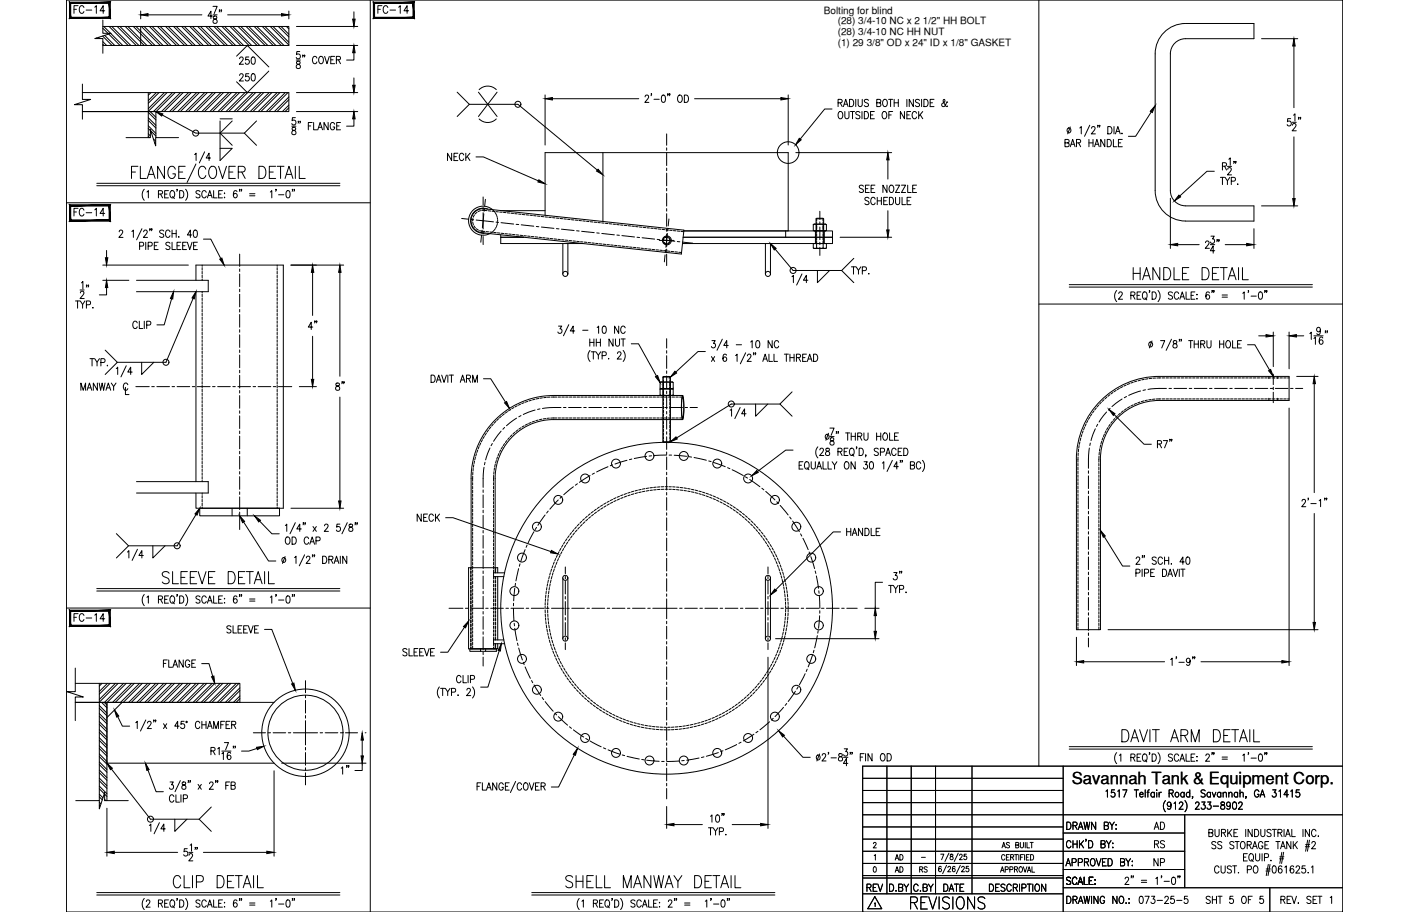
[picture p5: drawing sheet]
<svg xmlns="http://www.w3.org/2000/svg" width="432mm" height="279mm" viewBox="0 0 432 279" stroke-linecap="round" stroke-linejoin="round" font-family="sans-serif">
<defs><g id="words">
<g font-size="7.5">
<text x="342.9" y="228.6">DAVIT ARM DETAIL</text>
<text x="278.3" y="279.8">REVISIONS</text>
</g>
<g font-size="7.1">
<text x="346.4" y="86.8">HANDLE DETAIL</text>
<text x="48.7" y="179.9">SLEEVE DETAIL</text>
<text x="52.2" y="273">CLIP DETAIL</text>
<text x="172.5" y="273">SHELL MANWAY DETAIL</text>
</g>
<text font-size="6.2" x="93.5" y="102.3">4&quot;</text>
<g font-size="5.7">
<text x="21.9" y="5.3">FC-14</text>
<text x="115" y="5.3">FC-14</text>
<text x="21.9" y="67.4">FC-14</text>
<text x="106.5" y="120.7" transform="rotate(-90 106.5 120.7)">8&quot;</text>
<text x="21.9" y="191.6">FC-14</text>
<text x="108.3" y="238.5" transform="rotate(-90 108.3 238.5)">1&quot;</text>
<text x="352.8" y="255.4">AD</text>
<text x="264.9" y="274.5">REV</text>
<text x="288.2" y="274.5">DATE</text>
</g>
<g font-size="5.3">
<text x="72.3" y="20.8">250</text>
<text x="72.3" y="26.1">250</text>
<text x="136.2" y="50.4">NECK</text>
<text x="24" y="120.7">MANWAY C</text>
<text x="127" y="160.9">NECK</text>
<text x="68.8" y="195.1">SLEEVE</text>
<text x="122.4" y="202.1">SLEEVE</text>
<text x="49" y="205.7">FLANGE</text>
<text x="352.8" y="261.1">RS</text>
<text x="352.8" y="266.3">NP</text>
<text x="348.2" y="278">073-25-5</text>
<text x="368.7" y="278">SHT 5 OF 5</text>
</g>
<text font-size="5.1" x="328.5" y="240.3">Savannah Tank &amp; Equipment Corp.</text>
<g font-size="4.9">
<text x="273.4" y="268.5">AD</text>
<text x="280.8" y="268.5">RS</text>
</g>
<text font-size="4.4" x="273.4" y="264.6">AD</text>
<g font-size="3.1">
<text x="252.5" y="4.2">Bolting for blind</text>
<text x="256.7" y="7.4">(28) 3/4-10 NC x 2 1/2&quot; HH BOLT</text>
<text x="256.7" y="10.7">(28) 3/4-10 NC HH NUT</text>
<text x="256.7" y="13.9">(1) 29 3/8&quot; OD x 24&quot; ID x 1/8&quot; GASKET</text>
</g>
<text font-size="2.6" x="281.5" y="263.9">-</text>
</g></defs>
<!-- layer: 0 -->
<g fill="none" stroke="#000" stroke-width=".31">
<path d="M20.4 0h391.1v279.4h-391.1zM113.5 0v279.4M318.4 0v234.7M20.4 62.1h93.1M318.4 93.2h93.1M20.4 186.3h93.1M264.4 238.4h61.4M271.8 234.7v39.1M279.3 234.7v39.1M286.7 234.7v39.1M297.9 234.7v39.1M325.8 234.7v44.7"/>
<path d="M411.5 234.7h-147.1v44.7M264.4 242.2h61.4M264.4 245.9h61.4M264.4 253.3h61.4M264.4 257.1h61.4M264.4 249.6h147.1M325.8 255.2h37.3M363.1 249.6v22.4M264.4 264.5h61.4M264.4 260.8h98.7M264.4 269h61.4M264.4 268.2h61.4"/>
<path d="M264.4 273.8h61.4M325.8 272h85.7M325.8 266.4h37.3"/>
</g>
<!-- layer: HANDLE -->
<g fill="none" stroke="#000" stroke-width=".31">
<path d="M354 58.4v-41.9a9.3 9.3 0 0 1 9.3-9.3h21v4.7h-21a4.6 4.6 0 0 0-4.6 4.6v41.9M354 58.4a9.3 9.3 0 0 0 9.3 9.3h21v-4.6h-21a4.7 4.7 0 0 1-4.6-4.7M172.5 74.6v9.3M174 74.6v9.3M234.6 74.6v9.3M236.1 74.6v9.3M172.5 177v18.7M174 177v18.7M234.6 177v18.7M236.1 177v18.7"/>
<circle cx="173.2" cy="83.9" r=".77"/>
<circle cx="235.3" cy="83.9" r=".77"/>
<circle cx="173.2" cy="177" r=".77"/>
<circle cx="235.3" cy="177" r=".77"/>
<circle cx="173.2" cy="195.7" r=".77"/>
<circle cx="235.3" cy="195.7" r=".77"/>
</g>
<!-- layer: 212 SCH 40 -->
<g fill="none" stroke="#000" stroke-width=".31">
<path d="M149.5 64.1a3.8 3.8 0 0 0-5.3 3.1 3.8 3.8 0 0 0 4.5 4.2M151 71l-.3 .2M151.3 64.6a4.5 4.5 0 0 0-6.1-.4 4.5 4.5 0 0 0-.7 6.1 4.5 4.5 0 0 0 6.1 1M151.4 64.7l.2 .3M151.4 70.5l-.2 .3M151.8 70.1l-.2 .3M151.8 65.2l.2 .3M152 65.7l.2 .3M152.1 69.6l-.2 .3M152.3 69l-.2 .4M152.3 66.2l.1 .4M152.4 68.5l-.1 .4"/>
<path d="M152.4 66.8l.1 .3M152.5 67.3v.4M152.5 67.9v.4M60 85.9v-4.7h26.8v74.5h-26.8v-4.7M60 89.4v58.2M62 81.2v.4M62 82v.8M62 83.1v.8M62 84.3v.8M62 85.5v.4M62 89.4v.3M62 90.1v.8"/>
<path d="M62 91.3v.8M62 92.5v.7M62 93.6v.8M62 94.8v.8M62 95.9v.8M62 97.1v.8M62 98.3v.8M62 99.4v.8M84.9 81.2v.4M84.9 82v.8M84.9 83.1v.8M84.9 84.3v.8"/>
<path d="M84.9 85.5v.8M84.9 86.6v.8M84.9 87.8v.8M84.9 89v.7M84.9 90.1v.8M84.9 91.3v.8M84.9 92.5v.7M84.9 93.6v.8M84.9 94.8v.8M84.9 95.9v.8M84.9 97.1v.8M84.9 98.3v.8"/>
<path d="M84.9 99.4v.8M62 100.6v.8M62 101.8v.8M62 102.9v.8M62 104.1v.8M62 105.3v.7M62 106.4v.8M62 107.6v.8M62 108.8v.7M62 109.9v.8M62 111.1v.8M62 112.2v.8"/>
<path d="M62 113.4v.8M62 114.6v.8M62 115.7v.8M62 116.9v.8M62 118.1v.8M62 119.2v.8M84.9 100.6v.8M84.9 101.8v.8M84.9 102.9v.8M84.9 104.1v.8M84.9 105.3v.7M84.9 106.4v.8"/>
<path d="M84.9 107.6v.8M84.9 108.8v.7M84.9 109.9v.8M84.9 111.1v.8M84.9 112.2v.8M84.9 113.4v.8M84.9 114.6v.8M84.9 115.7v.8M84.9 116.9v.8M84.9 118.1v.8M84.9 119.2v.8M62 120.4v.8"/>
<path d="M62 121.6v.7M62 122.7v.8M62 123.9v.8M62 125.1v.7M62 126.2v.8M62 127.4v.8M62 128.5v.8M62 129.7v.8M62 130.9v.8M62 132v.8M62 133.2v.8M62 134.4v.7"/>
<path d="M62 135.5v.8M62 136.7v.8M62 137.9v.7M62 139v.8M84.9 120.4v.8M84.9 121.6v.7M84.9 122.7v.8M84.9 123.9v.8M84.9 125.1v.7M84.9 126.2v.8M84.9 127.4v.8M84.9 128.5v.8"/>
<path d="M84.9 129.7v.8M84.9 130.9v.8M84.9 132v.8M84.9 133.2v.8M84.9 134.4v.7M84.9 135.5v.8M84.9 136.7v.8M84.9 137.9v.7M84.9 139v.8M62 140.2v.8M62 141.4v.7M62 142.5v.8"/>
<path d="M62 143.7v.8M62 144.8v.8M62 146v.8M62 147.2v.4M62 151v.4M62 151.8v.8M62 153v.8M62 154.2v.7M62 155.3v.4M84.9 140.2v.8M84.9 141.4v.7M84.9 142.5v.8"/>
<path d="M84.9 143.7v.8M84.9 144.8v.8M84.9 146v.8M84.9 147.2v.8M84.9 148.3v.8M84.9 149.5v.8M84.9 150.7v.7M84.9 151.8v.8M84.9 153v.8M84.9 154.2v.7M84.9 155.3v.4M144.2 173.9v.6"/>
<path d="M144.2 174.9v.8M144.2 176.1v.7M144.2 177.2v.8M144.2 178.4v.8M144.2 179.6v.7M151.9 173.9v1.6M151.9 176.7v.7M151.9 177.8v.8M151.9 179v.7M152.5 175.5v-1.6h-8.9v24.9h8.9v-1.6M152.5 176.7v19.3M144.2 180.7v.8"/>
<path d="M144.2 181.9v.8M144.2 183v.8M144.2 184.2v.8M144.2 185.4v.8M144.2 186.5v.8M144.2 187.7v.8M144.2 188.9v.8M144.2 190v.8M144.2 191.2v.8M144.2 192.4v.7M144.2 193.5v.8M144.2 194.7v.8"/>
<path d="M144.2 195.9v.7M144.2 197v.8M144.2 198.2v.6M151.9 180.1v.8M151.9 181.3v.8M151.9 182.5v.7M151.9 183.6v.8M151.9 184.8v.8M151.9 186v.7M151.9 187.1v.8M151.9 188.3v.8M151.9 189.5v.7"/>
<path d="M151.9 190.6v.8M151.9 191.8v.8M151.9 193v.7M151.9 194.1v.8M151.9 195.3v.7M151.9 197.2v1.6"/>
<circle cx="93.6" cy="224.5" r="13.4"/>
<circle cx="93.6" cy="224.5" r="11.5"/>
</g>
<!-- layer: CENTER -->
<g fill="none" stroke="#000" stroke-width=".31">
<path d="M204.3 41v3.5M204.3 45.3v.8M204.3 46.8v3.9M204.3 51.5v.8M204.3 53v3.9M204.3 57.7v.8M204.3 59.3v3.8M73.4 77.9v3.7M141.5 66.9l2.1 .3M144.4 67.2l.8 .1M147.6 72.1l-.3 2.1M147.7 70.5v.8"/>
<path d="M148.1 60.3v2.5M148.1 63.6v.8M148.1 65.2v4.9M148.1 70.9v.8M148.1 72.5v2.4M148.3 65.5l-.2 2.1-2.2-.2M148.4 64v.7M148.8 61.1l-.3 2.1M151.2 68l-3.1-.4-.3 2.2M152 68.1h.8M153.5 68.2l3.9 .4M158.2 68.7l.8 .1"/>
<path d="M159.7 68.9l3.9 .4M164.4 69.4l.7 .1M165.9 69.6l3.9 .4M170.5 70l.8 .1M172.1 70.2l3.8 .4M176.7 70.7l.8 .1M178.2 70.9l3.9 .4M182.9 71.4h.7M184.4 71.5l3.9 .4M189 72l.8 .1M190.6 72.2l3.9 .4M195.2 72.7l.8 .1"/>
<path d="M196.8 72.8l3.8 .5M201.4 73.3l.8 .1M202.1 73.7h4.4M202.9 73.5l3.9 .4M203.8 78.1l-.2 2.1M204 76.5l-.1 .8M204.3 63.9v.8M204.3 65.5v3.8M204.3 70.1v.8M204.3 71.7v3.8M204.3 76.3v.8M204.3 77.9v3.5"/>
<path d="M204.5 71.5l-.4 4.3M204.7 70l-.1 .8M205 67.1l-.2 2.1M207.6 74l.7 .1M209.1 74.2l3.2 .3M251.2 64.7v2.5M251.2 68v.8M251.2 69.6v3.8M251.2 74.2v.8M251.2 75.8v2.5M73.4 82.4v.8M73.4 83.9v3.9"/>
<path d="M73.4 88.6v.8M73.4 90.1v3.9M73.4 94.8v.8M73.4 96.4v3.8M41.6 118.4h4.1M46.5 118.4h.8M48.1 118.4h3.8M52.7 118.4h.8M54.3 118.4h3.8M58.9 118.4h.8M60.5 118.4h3.9M65.1 118.4h.8"/>
<path d="M66.7 118.4h3.9M71.4 118.4h.7M72.9 118.4h3.9M73.4 101v.8M73.4 102.6v3.8M73.4 107.2v.8M73.4 108.8v3.8M73.4 113.4v.8M73.4 115v3.9M73.4 119.6v.8M77.6 118.4h.7M79.1 118.4h3.9"/>
<path d="M83.8 118.4h.7M85.3 118.4h4.1M204.3 103.8v2.8M204.3 107.4v.8M204.3 109v3.9M204.3 113.6v.8M204.3 115.2v3.9M204.3 119.8v.8M349.5 119.8l-3.6 1.3M351 119.4l-.7 .2M357.5 119l-5.7 .3M358.2 119h.8"/>
<path d="M359.8 119h3.9M364.4 119h.8M366 119h3.9M370.6 119h.8M372.2 119h3.9M376.9 119h.7M378.4 119h3.9M383.1 119h.8M384.6 119h3.9M389.3 119h.8M390.2 114.6v3.2M390.2 118.6v.8"/>
<path d="M390.8 119h3.9M395.5 119h.8M397 119h2.2M73.4 121.2v3.9M73.4 125.9v.7M73.4 127.4v3.9M73.4 132.1v.7M73.4 133.6v3.9M73.4 138.3v.7M73.4 139.8v3.9M150.2 137.2l-1.4 3.7M150.9 135.9l-.4 .6"/>
<path d="M153.6 132.1l-2.3 3.1M154.6 131l-.5 .5M158.3 128.1l-3.1 2.3M159.7 127.3l-.7 .4M164 125.6l-3.6 1.4M165.5 125.3l-.8 .1M171.9 124.8l-5.7 .3M172.7 124.8h.8M174.2 124.8h3.9M178.9 124.8h.8M180.4 124.8h3.9M185.1 124.8h.8"/>
<path d="M186.6 124.8h3.9M191.3 124.8h.8M192.8 124.8h3.9M197.5 124.8h.8M198.2 139.8l-3.8 .7M199.1 124.8h3.8M199.7 139.6l-.8 .1M203.7 124.8h.8M204.3 139.4l-3.9 .2M204.3 121.4v3.9M204.3 126v.8M204.3 127.6v3.9"/>
<path d="M204.3 132.2v.8M204.3 133.8v3.9M204.3 138.5v.7M205.1 139.4h.7M205.3 124.8h3.8M206.6 139.5l3.8 .3M209.9 124.8h.8M211.2 139.9l.7 .1M211.5 124.8h2.2M333.8 137.3l-.2 6.2M334.1 135.7l-.1 .8M335.7 131.4l-1.4 3.6"/>
<path d="M336.4 130l-.4 .7M339.1 126.2l-2.3 3.1M340.2 125.1l-.5 .5M343.9 122.2l-3.1 2.4M345.2 121.5l-.6 .4M390.2 120.2v3.2M73.4 144.5v.7M73.4 146v3.9M73.4 150.7v.8M73.4 152.2v3.9M73.4 156.9v.8M73.4 158.5v3.7"/>
<path d="M148.1 150.1v.8M148.1 151.6v3.9M148.1 156.3v.8M148.1 157.9v3.8M148.3 143.2l-.2 6.1M148.6 141.6l-.1 .8M167 157.8l-2.2 3.1M168 156.6l-.5 .6M171.1 153.2l-2.6 2.8M172.2 152.1l-.6 .5M175.7 149.1l-2.9 2.5M177 148.2l-.7 .5"/>
<path d="M180.8 145.7l-3.2 2.1M182.2 144.9l-.7 .4M186.3 143l-3.5 1.6M187.7 142.4l-.7 .3M192.2 141l-3.7 1.2M193.6 140.6l-.7 .2M204.3 140v3.9M204.3 144.7v.8M204.3 146.2v3.9M204.3 150.9v.8M204.3 152.4v3.9M204.3 157.1v.8"/>
<path d="M204.3 158.6v3.9M212.7 140.2l3.8 .8M217.2 141.2l.7 .2M218.7 141.7l3.6 1.3M223 143.3l.7 .3M224.4 143.9l3.4 1.8M228.4 146.1l.7 .4M229.7 146.9l3.2 2.2M233.5 149.6l.6 .5M234.7 150.6l2.8 2.6M238 153.7l.6 .6M239.1 154.8l2.4 3"/>
<path d="M242 158.4l.5 .6M242.9 159.6l2.1 3.3M333.6 144.3v.7M333.6 145.8v3.9M333.6 150.5v.7M333.6 152v3.9M333.6 156.7v.7M333.6 158.2v3.9M148.1 162.5v.8M148.1 164.1v3.8M148.1 168.7v.8M148.1 170.3v3.9"/>
<path d="M148.1 174.9v.8M148.1 176.5v3.9M158 178.7l-.1 .8M158.9 174.2l-.8 3.8M159.4 172.7l-.2 .8M160.9 168.4l-1.3 3.6M161.5 167l-.3 .7M163.6 162.9l-1.7 3.4M164.4 161.6l-.4 .6M173.2 173.7v2M173.2 176.5v.8M173.2 178.1v3.9"/>
<path d="M204.3 163.3v.8M204.3 164.8v3.9M204.3 169.5v.8M204.3 171v3.9M204.3 175.7v.8M204.3 177.3v3.8M235.4 173.7v2M235.4 176.5v.8M235.4 178.1v3.9M245.3 163.6l.4 .6M246.1 164.9l1.6 3.5M248 169.1l.2 .7"/>
<path d="M248.5 170.5l1.1 3.7M249.8 174.9l.2 .8M250.2 176.4l.6 3.8M333.6 162.9v.7M333.6 164.4v3.9M333.6 169.1v.8M333.6 170.6v3.9M333.6 175.3v.8M333.6 176.8v3.9M137.6 186.4h4.3M142.6 186.4h.8M144.2 186.4h3.9"/>
<path d="M148.1 181.1v.8M148.1 182.7v3.9M148.1 187.3v.8M148.1 188.9v3.9M148.1 193.5v.8M148.1 195.1v3.9M148.1 199.8v.7M148.8 186.4h.8M150.4 186.4h3.9M155 186.4h.8M156.6 186.4h3.9M157.4 186.4l.1 3.8"/>
<path d="M157.4 184.8v.8M157.6 191l.1 .7M157.8 180.2l-.4 3.9M157.8 192.5l.6 3.8M158.6 197l.2 .8M159 198.5l1.1 3.7M161.2 186.4h.8M162.8 186.4h3.9M167.4 186.4h.8M169 186.4h3.9M173.2 182.7v.8M173.2 184.3v4.1"/>
<path d="M173.2 189.2v.8M173.2 190.7v3.9M173.2 195.4v.8M173.2 197v2M173.7 186.4h.7M175.2 186.4h3.9M179.9 186.4h.8M181.4 186.4h3.9M186.1 186.4h.8M187.6 186.4h3.9M192.3 186.4h.8M193.8 186.4h3.9"/>
<path d="M198.5 186.4h.8M200 186.4h7.5M204.3 181.9v.8M204.3 183.5v6M204.3 190.3v.8M204.3 191.9v3.8M204.3 196.5v.8M204.3 198.1v3.9M208.3 186.4h.7M209.8 186.4h3.9M214.5 186.4h.8M216 186.4h3.9"/>
<path d="M220.7 186.4h.8M222.3 186.4h3.8M226.9 186.4h.8M228.5 186.4h3.8M233.1 186.4h.8M234.7 186.4h3.8M235.4 182.7v.8M235.4 184.3v4.1M235.4 189.2v.8M235.4 190.7v3.9M235.4 195.4v.8M235.4 197v2"/>
<path d="M239.3 186.4h.8M240.9 186.4h3.9M245.5 186.4h.8M247.1 186.4h3.9M249.4 199.2l-.2 .8M250.5 194.7l-.8 3.8M250.7 193.2l-.1 .8M250.9 181l.1 .8M251.1 182.5l.1 3.9M251.2 188.6l-.4 3.9M251.2 187.1v.8M251.7 186.4h.8"/>
<path d="M253.3 186.4h3.9M257.9 186.4h.8M259.5 186.4h3.2M333.6 181.5v.8M333.6 183v3.9M333.6 187.7v.8M333.6 189.3v3.8M333.6 193.9v.8M333.6 195.5v2.7M93.6 208.5v3.7M93.6 213v.8M93.6 214.6v3.9"/>
<path d="M93.6 219.2v.8M148.1 201.3v2.7M160.4 202.9l.2 .7M160.9 204.3l1.6 3.5M162.9 208.5l.4 .7M163.7 209.8l2 3.3M166.2 213.7l.4 .6M167.1 214.9l2.4 3M170.1 218.5l.5 .5M171.1 219.6l2.8 2.6M204.3 202.7v.8M204.3 204.3v3.9"/>
<path d="M204.3 209v.7M204.3 210.5v3.9M204.3 215.2v.7M204.3 216.7v3.9M240.1 216.7l-2.6 2.8M241.1 215.5l-.5 .6M243.8 211.8l-2.2 3.1M244.6 210.5l-.4 .6M246.7 206.4l-1.7 3.4M247.4 205l-.3 .7M249 200.7l-1.3 3.6M77.6 224.5h3.8"/>
<path d="M82.1 224.5h.8M83.7 224.5h3.9M88.3 224.5h.8M89.9 224.5h7.4M93.6 220.8v7.4M93.6 229v.8M93.6 230.5v3.9M93.6 235.2v.8M93.6 236.7v3.8M98.1 224.5h.8M99.7 224.5h3.8M104.3 224.5h.8"/>
<path d="M105.9 224.5h3.7M174.5 222.7l.6 .4M175.7 223.6l3.2 2.2M179.5 226.2l.7 .4M180.8 227l3.4 1.8M184.9 229.1l.7 .3M186.4 229.7l3.5 1.4M190.7 231.3l.7 .2M192.2 231.7l3.7 .8M196.7 232.7l.7 .1M198.2 232.9l3.8 .3M202.8 233.3h.7"/>
<path d="M204.3 221.4v.7M204.3 222.9v3.9M204.3 227.6v.7M204.3 229.1v3.9M204.3 233.8v.8M204.3 235.3v3.9M204.3 240v.8M208.2 233.2l-3.9 .1M209.7 233l-.8 .1M214.2 232.2l-3.8 .7M215.7 231.9l-.7 .2M220.1 230.5l-3.6 1.2"/>
<path d="M221.6 230l-.7 .3M225.8 228.1l-3.5 1.6M227.1 227.4l-.7 .3M231 224.9l-3.2 2.1M232.3 224l-.7 .5M235.8 221.1l-2.9 2.5M237 220.1l-.6 .5M204.3 241.6v3.2"/>
</g>
<!-- layer: DIM -->
<g fill="none" stroke="#000" stroke-width=".31">
<path d="M31.5 6.1v4.1h2.6l-5 1.6h2.4v4.5M43.1 3.4v2.4M45.4 4.6h16.5M65.1 4.9h-1.4l.9-1.5v2.3M65.3 1.9h1.2l-.9 2.3M65.3 4.6h1.2M65.4 5v.7a.89 .89 0 0 1 1 .4 .89 .89 0 0 1 0 .9 .72 .72 0 0 1-1.2-.4 .72 .72 0 0 1 1-.8l.2-.6a.62 .62 0 0 0-1-.2zM67.4 3.1h-.2h.2l-.2 .5M67.9 3.1h-.2h.2l-.2 .5M69.8 4.6h16.5M72.5 17.2l3.3-3.3 6.6 6.6M88.5 3.4v2.4"/>
<path d="M90.8 18.4h1.3M90.8 8.1h18.8M90.8 13.9h18.8M91 18.9v.6a.88 .88 0 0 1 .9 .4 .88 .88 0 0 1 0 1 .72 .72 0 0 1-1.2-.5 .72 .72 0 0 1 1-.8l.2-.1a.45 .45 0 0 0-.3-.7zM91.9 15.8h-.9l-.1 .9a.7 .7 0 0 1 1 .1 .7 .7 0 0 1-.1 1 .7 .7 0 0 1-1-.2M92.9 17h-.2h.2l-.2 .5M93.4 17h-.2h.2l-.2 .5M97.1 17.8a.7 .7 0 0 0-.8-.5 .7 .7 0 0 0-.5 .8v.5a.7 .7 0 0 0 .5 .9 .7 .7 0 0 0 .8-.5M98 17.4l.2-.1a1.14 1.14 0 0 1 .9 1.1 1.14 1.14 0 0 1-.9 1.1 1.44 1.44 0 0 1-.2-2.1zM99.5 17.3l.7 2.2 .7-2.2M101.4 18.3h.7M102.6 17.3h-1.2v2.2h1.2"/>
<path d="M103.1 18.3l1.1-.1 .1-.7-1.2-.2v2.2M103.7 18.3l.7 1.2M108.5 16.2v2.2h-2.3M108.5 3.6v2.3M386.6 11.9h11.1M396.5 14.1v18.9M25.3 25.8v4.7h2.5l-5 1.6h2.5v4.4M49.7 35.2l10.3 5.6h14.9M67.4 37.1v12.1l3.8-3.8h-3.8M67.4 36.4h3.8M71.2 37.1l-3.8 3.7 3.8 3.7M78.6 37.1l-3.7 3.7"/>
<path d="M82.4 21.8l-6.6 6.6-3.3-3.3M89.4 38.7h1.3M89.6 39.1v.7a.88 .88 0 0 1 .9 .4 .88 .88 0 0 1 0 .9l-.2 .2a.72 .72 0 0 1-.9-.8 .72 .72 0 0 1 .9-.6l.2-.1a.45 .45 0 0 0-.2-.8zM90.5 36h-.9l-.1 1a.7 .7 0 0 1 1 0 .7 .7 0 0 1-.1 1 .7 .7 0 0 1-1-.2M90.8 28.4h18.8M90.8 34.2h18.8M91.5 37.2h-.2h.2l-.2 .5M92.1 37.2h-.2h.2l-.2 .5M94.5 38.6h.7M95.7 37.5h-1.2v2.3M96.1 37.5v2.3h1.1M97.4 39.8l.7-2.3 .7 2.3"/>
<path d="M97.7 39h.9M100.6 37.5v2.3l-1.3-2.3v2.3M102.6 38.1a.7 .7 0 0 0-.9-.6 .7 .7 0 0 0-.5 .9v.5a.7 .7 0 0 0 .7 .9 .7 .7 0 0 0 .7-.9h-.5M103.2 38.6h.7M104.4 37.5h-1.2v2.3h1.2M108.5 36.4v2.3h-2.3M108.5 23.9v2.2M140.1 28.2l3.7 3.8M143.8 32h14.9l24.3 20.1M143.8 32l-3.7 3.7M146.6 28.2l5.7 7.5M146.8 27.5a3.7 3.7 0 0 1 5.3 0"/>
<path d="M146.8 36.4a3.7 3.7 0 0 0 5.3 0M152.3 28.2l-5.7 7.5M167 29.1v15.3M169.3 30.2h26.4M197.7 29.7l.4-.6 .5 .1 .2 .4-.3 .7-.9 1.1h1.3M199.7 28.8h-.2h.2l-.2 .5M200.4 30.4h1.6M202.9 29.2l.5-.1a1.41 1.41 0 0 1 0 2.3h-.2a1.58 1.58 0 0 1-.3-2.2zM204.7 28.8h-.1h.1l-.1 .5M205.3 28.8h-.2h.2l-.2 .5M208 29.2l.2-.1a1.14 1.14 0 0 1 .9 1.1 1.14 1.14 0 0 1-.9 1.2 1.43 1.43 0 0 1-.2-2.2zM209.7 29.1a1.13 1.13 0 0 1 1.3 1.1 1.13 1.13 0 0 1-1.3 1.2z"/>
<path d="M212.9 30.2h26.4M241.6 29.1v15.3M255 33.4h-2.3l-7.5 9.2M256.8 31.5l1.1-.1 .2-.3-.2-.6-1.1-.1v2.3M257.2 34.3l.2-.1a1.13 1.13 0 0 1 .9 1.1 1.13 1.13 0 0 1-.9 1.1 1.43 1.43 0 0 1-.2-2.1zM257.5 31.5l.6 1.2M258.5 32.7l.7-2.3 .7 2.3M258.7 31.9h.9M258.9 34.2v1.6l.6 .6 .6-.3 .1-1.9M260.4 30.4a1.13 1.13 0 0 1 1.3 1.1 1.13 1.13 0 0 1-1.3 1.2zM260.6 34.2h1.3M261.3 34.2v2.2"/>
<path d="M262.3 30.4v2.3M263 30.4v1.6l.5 .7 .7-.4v-1.9M263.5 34.5l-.4-.3-.8 .3v.4l1.2 .9v.3l-.4 .3-.8-.3M264.2 34.2v2.2M264.9 34.2a1.13 1.13 0 0 1 1.3 1.1 1.13 1.13 0 0 1-1.3 1.1zM266.1 30.8l-.4-.4-.8 .4 .1 .4 1.1 .8v.3l-.4 .4-.8-.4M266.8 35.2h.7M267.9 34.2h-1.1v2.2h1.1M268.7 31.5l1.1-.1 .1-.3-.1-.6-1.1-.1v2.3l1.2-.3v-.5l-.4-.4M270.7 34.3l.1-.1a1.13 1.13 0 0 1 1 1.1 1.13 1.13 0 0 1-1 1.1 1.43 1.43 0 0 1-.1-2.1zM270.8 30.5l.2-.1a1.13 1.13 0 0 1 1 1.1 1.13 1.13 0 0 1-1 1.2 1.41 1.41 0 0 1-.2-2.2zM272.3 30.4h1.3"/>
<path d="M272.4 35.2h.7M272.9 30.4v2.3M273.6 34.2h-1.2v2.2M274 30.4v2.3M274 31.5h1.3M275.3 30.4v2.3M277.2 34.2v2.2l-1.3-2.2v2.2M277.9 30.4v2.3M277.9 35.2h.7M279.1 34.2h-1.2v2.2h1.2M279.9 30.4v2.3l-1.3-2.3v2.3M280.9 34.7a.71 .71 0 0 0-.8-.5 .71 .71 0 0 0-.6 .8v.5a.71 .71 0 0 0 .6 .9 .71 .71 0 0 0 .8-.5"/>
<path d="M281.5 34.2v2.2M281.8 30.8l-.5-.4-.8 .4 .2 .5 .9 .4 .2 .3v.3l-.5 .4-.8-.4M282 35.1l.8 1.3M282.4 30.4v2.3M282.8 34.2l-1.3 1.4M283.1 30.4a1.13 1.13 0 0 1 1.3 1.1 1.13 1.13 0 0 1-1.3 1.2zM285.1 31.5h.7M286.2 30.4h-1.1v2.3h1.1M290.4 31.4l-.2-.2-.9 1.5-.5-.1-.2-.4 .2-.5 .7-.5 .1-.4-.3-.4-.3 .4 .3 .8 .6 1 .4 .1 .1-.3M328 38.9l-.8 2.1M330.9 39.2l.5-.4v2.2M334 38.4l-1.6 3.4"/>
<path d="M334.5 39.3l.4-.5 .5 .1 .2 .3-.3 .7-.9 1.1h1.3M336.5 38.5h-.2h.2l-.2 .5M337.1 38.5h-.2h.2l-.2 .5M339.5 38.8a1.13 1.13 0 0 1 1.3 1.1 1.13 1.13 0 0 1-1.3 1.1zM341.4 38.8v2.2M352.8 34.3l-4.8 7.5h-2.2M395.5 36.3h-.9l-.1 1a.7 .7 0 0 1 1.1 0 .7 .7 0 0 1-.1 1.1 .7 .7 0 0 1-1-.2M396 37.5h1.3M396.1 38.4l.4-.6h.3l.4 .5-.3 .7-.9 1.1h1.3M396.4 35.3l.5-.4v2.2M398.1 36h-.2h.2l-.2 .6M398.6 36h-.2h.2l-.2 .6"/>
<path d="M29.7 56.9h74.5M29.7 56.2h74.5M38.6 42.2h7.5v-2.5l1.6 5v-2.5h7M40.3 52.7h1.2M42.3 50.9h-2v3.8M43 50.9v3.8h1.8M44.2 58a2.55 2.55 0 0 0 0 3.4M45 58.8l.5-.4v2.2M45.1 54.7l1.2-3.8 1.2 3.8M45.6 53.4h1.5M48.6 59.5l1-.1 .2-.4-.2-.5-1-.1v2.2M49.2 59.5l.6 1.1"/>
<path d="M50.4 50.9v3.8l-2.1-3.8v3.8M50.5 59.5h.7M51.6 58.4h-1.1v2.2h1.1M52.5 58.5l.1-.1a1.13 1.13 0 0 1 1 1.1 1.13 1.13 0 0 1-1 1.1 1.39 1.39 0 0 1-.1-2.1zM53.7 51.8a1.16 1.16 0 0 0-1.4-.8 1.16 1.16 0 0 0-.8 1.4 1.66 1.66 0 0 0 1.5 2.3 1.29 1.29 0 0 0 .7-1.4h-.7M54.3 58.1h-.1h.1l-.1 .5M54.8 52.7h1.2M55.1 58.4a1.13 1.13 0 0 1 1.3 1.1 1.13 1.13 0 0 1-1.3 1.1zM56.7 50.9h-1.9v3.8h1.9M56.9 58a2.55 2.55 0 0 1 0 3.4M59.6 47.3l.5-.4v2.3M60 50.2l-2.7 5.7"/>
<path d="M61.3 58.7l-.4-.3-.9 .3 .2 .5 .9 .5 .2 .3v.3l-.4 .3-.9-.3M62.7 46.5l-1.6 3.4M63.1 51.8a1.16 1.16 0 0 0-1.4-.8 1.16 1.16 0 0 0-.9 1.4 1.66 1.66 0 0 0 1.5 2.3l.8-.9M63.2 58.9a.7 .7 0 0 0-.8-.5 .7 .7 0 0 0-.6 .8v.6a.7 .7 0 0 0 .6 .8 .7 .7 0 0 0 .8-.5M63.8 59.9h.9M64.5 48.4h-1.3l.9-1.5v2.3M64.6 51.1l.3-.2a1.64 1.64 0 0 1 1.5 2.4l-.2 .5a1.06 1.06 0 0 1-1.6 .7 2.49 2.49 0 0 1 0-3.4zM65.5 58.4v2.2h1M67 50.9l1.2 3.8 1.2-3.8M67 59.5h.7M68.2 58.4h-1.2v2.2h1.2M68.8 59.1v.3z"/>
<path d="M70.2 52.7h1.2M72.1 50.9h-1.9v3.8h1.9M72.6 58.7l-.5-.3a1.27 1.27 0 0 0 .1 2.2 .64 .64 0 0 0 .6-.6 .64 .64 0 0 0-.6-.6 .64 .64 0 0 0-.7 .5M73 52.7h1.4a.88 .88 0 0 0 .8-.9 .88 .88 0 0 0-.8-.9h-1.4v3.8M73.5 58.1h-.2h.2l-.2 .5M74.1 58.1h-.2h.2l-.2 .5M74.1 52.7l1 2M74.9 40.8l3.7 3.7M76.5 59.4h1.6M76.5 60h1.6M79.4 50.9h1a2.12 2.12 0 0 1 0 3.8h-1zM82.5 52.7h1.2"/>
<path d="M82.8 58.8l.5-.4v2.2M84.5 50.9h-2v3.8h2M84.6 58.1h-.1h.1l-.1 .5M84.9 50.9h2.1M85.4 59.7h1.6M86 50.9v3.8M87.4 54.7l1.2-3.8 1.2 3.8M87.8 53.4h1.5M87.9 58.5l.4-.1a1.38 1.38 0 0 1 0 2.2h-.1a1.56 1.56 0 0 1-.3-2.1zM89.7 58.1h-.2h.2l-.2 .5M90.3 58.1h-.2h.2l-.2 .5M90.5 50.9v3.8"/>
<path d="M91.7 50.9v3.8h1.8M145.9 48.1h2.2l16.9 7.3M243.9 46.8h29.4M264.6 57.1a.63 .63 0 0 0-.8-.4 .63 .63 0 0 0-.4 .8l1 .5 .2 .7-.5 .3-.8-.3M265.2 57.8h.8M266.4 56.7h-1.2v2.3h1.2M267 57.8h.7M268.1 56.7h-1.1v2.3h1.1M271.8 56.7v2.3l-1.2-2.3v2.3M272.1 49v5.9M272.8 56.8a1.05 1.05 0 0 1 1.2 .6 1.05 1.05 0 0 1-.3 1.3l-.3 .3a1.21 1.21 0 0 1-1-.9 1.21 1.21 0 0 1 .4-1.3zM274.4 56.7h1.3l-1.3 2.3h1.3"/>
<path d="M276.3 56.7h1.2l-1.2 2.3h1.2M278.2 56.7v2.3h1.1M279.7 57.8h.7M280.9 56.7h-1.2v2.3h1.2M326.4 43.8l1.1-.1 .1-.8-1.2-.2v2.3l1.2-.3v-.5l-.4-.4M328 45l.7-2.3 .8 2.3M328.3 44.2h.9M329.9 43.8l1.1-.1 .1-.8-1.2-.2v2.3M330.5 43.8l.7 1.2M333.7 42.7v2.3M333.7 43.8h1.3M335 42.7v2.3"/>
<path d="M335.4 45l.7-2.3 .8 2.3M335.7 44.2h.9M338.6 42.7v2.3l-1.3-2.3v2.3M339.3 42.7a1.13 1.13 0 0 1 1.3 1.1 1.13 1.13 0 0 1-1.3 1.2zM341.2 42.7v2.3h1.1M341.8 41l.8-2.2 .7 2.2M342.1 40.3h.9M342.8 43.8h.7M343.8 40.8v.2zM343.9 42.7h-1.1v2.3h1.1M372.1 52.5h-2.2l-8.4 7.5M374 54.3h1.3"/>
<path d="M374.6 50.9l1.1-.1 .2-.3-.2-.5-1.1-.2v2.3M374.6 54.3v2.3M375.3 50.9l.6 1.2M375.4 54.3l.8 1.1v1.2M376.2 51h1.2M376.3 51.9l.3-.5h.4l.3 .4-.2 .7-.9 1.1h1.2M376.6 48.8l.4-.4v2.2M376.9 54.3l-.7 1.1M377.3 55.5l1.1-.1 .1-.9-1.2-.2v2.3M378.2 49.5h-.1h.1l-.1 .6M378.8 49.5h-.2h.2l-.2 .6M379.3 56.3v.3z"/>
<path d="M396.5 41.9v18.9M32.7 76.7v2.3M36.5 71l.4-.5h.4l.3 .4-.3 .8-.9 1h1.3M40.4 70.9l.5-.4v2.2M42.8 75.4l1.1-.1 .1-.3-.1-.7-1.1-.1v2.3M43.5 70.1l-1.6 3.4M44 71l.4-.5h.4l.3 .4-.2 .8-1 1h1.3M44.7 74.2v2.3M45.4 75.4l1.1-.1 .2-.3-.2-.7-1.1-.1v2.3M46 70.2h-.2h.2l-.2 .5M46.6 70.2h-.2h.2l-.2 .5M47.3 75.3h.7"/>
<path d="M48.5 74.2h-1.2v2.3h1.2M50.2 70.8l-.5-.3-.8 .3 .2 .5 1 .6 .1 .5-.5 .3-.8-.3M52.1 71a.7 .7 0 0 0-.8-.5 .7 .7 0 0 0-.6 .8v.6a.7 .7 0 0 0 .6 .8 .7 .7 0 0 0 .8-.5M52.1 74.5l-.5-.3-.8 .3 .2 .6 1 .5 .1 .5-.5 .4-.8-.4M52.7 74.2v2.3h1.1M52.7 70.5v2.2M52.7 71.6h1.3M52.9 60.2l.5 .6M54 70.5v2.2M54.3 75.3h.7M54.8 72.5v.2zM55.4 74.2h-1.1v2.3h1.1"/>
<path d="M56 75.3h.7M57.2 74.2h-1.2v2.3h1.2M57.4 74.2l.7 2.3 .8-2.3M58.8 72h-1.4l.9-1.5v2.2M59.3 75.3h.7M59.5 70.6l.5-.1a1.44 1.44 0 0 1 0 2.2h-.2a1.58 1.58 0 0 1-.3-2.1zM60.5 74.2h-1.2v2.3h1.2M62.4 73.3h2.2l3.1 5.9M63.6 60.6l.7-2.2 .7 2.2M68.8 60.4v.2zM237.6 76.3l5.5 6.6h14.8l3.8 3.7M257.5 72.7h15.8"/>
<path d="M261.7 79.1l-3.8 3.8M266.3 60.8a.63 .63 0 0 0-.8-.4 .63 .63 0 0 0-.4 .8l1 .5 .2 .7-.4 .3-.9-.3M268.2 61a.7 .7 0 0 0-.8-.5 .7 .7 0 0 0-.6 .8v.5a.7 .7 0 0 0 .6 .9 .7 .7 0 0 0 .8-.5M268.8 60.5v2.2M268.8 61.5h1.3M270.1 60.5v2.2M270.8 61.5h.8M272 60.5h-1.2v2.2h1.2M272.1 64.6v5.8M272.6 60.5a1.13 1.13 0 0 1 1.2 1.1 1.13 1.13 0 0 1-1.2 1.1zM274.4 60.5v1.6l.6 .6 .6-.3 .1-1.9M276.4 60.5v2.2h1.1"/>
<path d="M278 61.5h.7M279.2 60.5h-1.2v2.2h1.2M358.7 60.7v15.4M360.9 75h6.6M369.4 74.4l.4-.6 .6 .1 .1 .4-.2 .7-.9 1.1h1.2M370.9 75h1.4M371.1 72.3h1l-.5 .9a.67 .67 0 0 1 .5 1 .67 .67 0 0 1-1.2-.1M372.3 76.8h-1.4l.9-1.5v2.3M373.1 73.5h-.2h.2l-.2 .5M373.6 73.5h-.2h.2l-.2 .5M375.5 75h6.6M384.3 70.1v6"/>
<path d="M386.6 63.1h11.1M23.1 92.2h1.3M23.8 92.2v2.2M24.5 88.8h1.3M24.6 92.2l.7 1.1v1.1M24.6 89.7l.4-.5 .5 .1 .2 .3-.3 .8-.9 1.1h1.3M25 86.7l.4-.5v2.3M26 92.2l-.7 1.1M26.5 93.4l1.1-.1 .1-.4-.1-.6-1.1-.1v2.2M26.6 87.4h-.2h.2l-.2 .5M27.2 87.4h-.2h.2l-.2 .5M28.5 94.2v.2z"/>
<path d="M31.5 81.2h26.2M31.5 85.9h8M32.7 88.1v2.2h-2.3M42.1 98.9a.7 .7 0 0 0-.9-.5 .7 .7 0 0 0-.5 .9v.5a.7 .7 0 0 0 .5 .8 .7 .7 0 0 0 .9-.5M42.7 98.4v2.2h1.1M44.2 98.4v2.2M45 99.6l1-.1 .2-.4-.2-.6-1-.1v2.2M52.6 91.5l-2.3 8h-2.2M59.2 91.4l-8.3 19.6h-14.9M89.2 81.2h16.1M95.8 83.4v13.2M104.2 83.4v31.9"/>
<path d="M171.2 99.9h.9l-.5 .9a.68 .68 0 0 1 .6 1 .68 .68 0 0 1-1.2-.1M174.3 99.5l-1.6 3.4M189.6 99.9v2.2l-1.3-2.2v2.2M242.7 84.8l.4-.5v2.3M245.8 83.9l-1.7 3.4M247.6 85.9h-1.4l.9-1.6v2.3M250.5 82.9v3.7l3.7-3.7M260.9 81.7h1.3M261.6 81.7v2.3M262.4 81.7l.7 1.1v1.2M263.8 81.7l-.7 1.1M264.3 82.9l1-.1 .2-.3-.2-.6-1-.2v2.3"/>
<path d="M266.3 83.8v.2zM327.7 87.9h74.5M327.7 87.2h74.5M342.2 89a2.57 2.57 0 0 0 0 3.4M342.9 90l.3-.6h.4l.3 .5-.2 .7-.9 1.1h1.2M346.6 90.5l1-.1 .1-.8-1.1-.2v2.3M347.2 90.5l.6 1.2M348.5 90.5h.7M349.6 89.4h-1.1v2.3h1.1M350.5 89.5l.1-.1a1.14 1.14 0 0 1 1 1.2 1.14 1.14 0 0 1-1 1.1 1.45 1.45 0 0 1-.1-2.2zM350.9 91.2l.6 .7M352.4 89.1h-.2h.2l-.2 .5"/>
<path d="M353.1 89.4a1.13 1.13 0 0 1 1.3 1.2 1.13 1.13 0 0 1-1.3 1.1zM354.9 89a2.57 2.57 0 0 1 0 3.4M359.3 89.7l-.4-.3-.8 .3 .1 .6 1 .5 .1 .6-.4 .3-.8-.3M361.2 90a.7 .7 0 0 0-.8-.6 .7 .7 0 0 0-.5 .9v.5a.7 .7 0 0 0 .5 .9 .7 .7 0 0 0 .8-.6M361.6 91.7l.7-2.3 .7 2.3M361.8 90.9h1M363.5 89.4v2.3h1.1M365 90.5h.7M366.2 89.4h-1.2v2.3h1.2M366.8 90.2v.2zM366.8 91.5v.2zM370.6 89.7l-.5-.3a1.3 1.3 0 0 0 .1 2.3 .66 .66 0 0 0 .5-1 .66 .66 0 0 0-1.1-.1l-.1 .3"/>
<path d="M371.5 89.1h-.2h.2l-.2 .5M372.1 89.1h-.2h.2l-.2 .5M374.5 90.4h1.7M374.5 91h1.7M380.9 89.9l.4-.5v2.3M382.7 89.1h-.2h.2l-.2 .5M383.4 90.7h1.6M385.9 89.5l.5-.1a1.44 1.44 0 0 1 0 2.3h-.2a1.58 1.58 0 0 1-.3-2.2zM387.7 89.1h-.2h.2l-.2 .5M388.3 89.1h-.2h.2l-.2 .5M27.6 109.9h1.3M28.2 109.9v2.2"/>
<path d="M29 109.9l.7 1.1v1.1M30.5 109.9l-.8 1.1M30.9 111.1l1.1-.1 .2-.4-.2-.6-1.1-.1v2.2M32.2 107.3l3.8 3.7-3.8 3.7M32.9 111.9v.2zM35.6 112.9l.5-.4v2.2M38.7 112.1l-1.6 3.4M40.5 114h-1.3l.8-1.5v2.2M43.4 111v3.7l3.7-3.7M91.7 118.4h5.3M95.8 103v13.2M132.1 114.9a1.12 1.12 0 0 1 1.3 1.1 1.12 1.12 0 0 1-1.3 1.1z"/>
<path d="M133.7 117.1l.8-2.2 .7 2.2M134 116.4h.9M135.4 114.9l.7 2.2 .7-2.2M137.2 114.9v2.2M137.7 114.9h1.3M138.3 114.9v2.2M141.1 117.1l.7-2.2 .7 2.2M141.3 116.4h.9M143 116l1-.1 .2-.4-.2-.5-1-.1v2.2M143.6 116l.6 1.1M144.8 117.1v-2.2l.8 2.2 .7-2.2v2.2M148.2 116h2.2l4.5 7.2"/>
<path d="M176.1 101.4h-1.3l.9-1.5v2.2M178.6 101.2h1.6M180.7 103.8v2.3M180.7 104.9h1.3M180.8 107.4a2.55 2.55 0 0 0 0 3.3M181.2 107.8h1.3M181.8 107.8v2.2M182 103.8v2.3M182.6 107.8l.8 1v1.2M182.7 104.9h1.3M182.7 103.8v2.3M183 100.3l.5-.4v2.2"/>
<path d="M184 103.8v2.3M184.1 107.8l-.7 1M184.5 108.9l1.1-.1 .2-.3-.2-.6-1.1-.1v2.2M184.8 100l.5-.1a1.38 1.38 0 0 1 0 2.2h-.2a1.56 1.56 0 0 1-.3-2.1zM186.5 109.8v.2zM187.9 103.8v2.3l-1.3-2.3v2.3M188.6 103.8v1.6a.62 .62 0 0 0 .6 .7 .62 .62 0 0 0 .7-.7v-1.6M189.2 108.3l.4-.5h.4l.3 .4-.2 .7-1 1.1h1.3M190.3 103.8h1.3M191 107.4a2.55 2.55 0 0 1 0 3.3M191 103.8v2.3M191.6 100.4a.71 .71 0 0 0-.8-.5 .71 .71 0 0 0-.6 .9v.5a.71 .71 0 0 0 .6 .8 .71 .71 0 0 0 .8-.5"/>
<path d="M193.5 105.3h2.2l5.5 9.9M216.2 107.7h-2.3l-6.8 6.3M218 109.2l1 1.5M218.2 104.4h1l-.5 .8a.67 .67 0 0 1 .5 1 .67 .67 0 0 1-1.2 0M219 109.2l-1 1.5M221.4 103.9l-1.7 3.4M222.6 108.8l-.5-.3a1.29 1.29 0 0 0 .1 2.2 .65 .65 0 0 0 .5-.9 .65 .65 0 0 0-1.1-.1v.3M223.2 105.8h-1.4l.9-1.4v2.2M225.4 108.9l.5-.4v2.2M225.6 105.6h1.6M228.5 108.1l-1.6 3.4M229 109l.4-.5h.4l.3 .4-.2 .8-.9 1h1.2"/>
<path d="M230 104.8l.5-.4v2.2M231 108.2h-.1h.1l-.1 .5M231.6 108.2h-.2h.2l-.2 .5M231.9 104.5l.4-.1a1.38 1.38 0 0 1 0 2.2h-.2a1.56 1.56 0 0 1-.2-2.1zM233.8 110.7l.7-2.2 .7 2.2M234 110h.9M235.6 108.5v2.2h1.1M236.6 104.4v2.2l-1.2-2.2v2.2M237.2 108.5v2.2h1.1M238.6 104.9a.7 .7 0 0 0-.8-.5 .7 .7 0 0 0-.5 .8v.5a.7 .7 0 0 0 .5 .9 .7 .7 0 0 0 .8-.6M240.4 108.5h1.2M241 108.5v2.2"/>
<path d="M242.1 108.5v2.2M242.1 109.6h1.3M243.4 108.5v2.2M244.1 109.6l1.1-.1 .1-.4-.1-.5-1.1-.1v2.2M244.7 109.6l.6 1.1M246 109.6h.7M247.1 108.5h-1.1v2.2h1.1M247.4 110.7l.7-2.2 .8 2.2M247.7 110h.9M249.3 108.5a1.13 1.13 0 0 1 1.3 1.1 1.13 1.13 0 0 1-1.3 1.1zM353 104.5l-.8 2.1M355.7 104.4h1.2l-.9 2.2"/>
<path d="M359 103.9l-1.6 3.4M359.6 104.5v.6a.82 .82 0 0 1 1 .5 .82 .82 0 0 1-.3 1 .73 .73 0 0 1-.9-.8 .73 .73 0 0 1 1-.6l.2-.5a.66 .66 0 0 0-1-.2zM361.5 104h-.1h.1l-.1 .6M362.1 104h-.2h.2l-.2 .6M364.3 104.4h1.2M364.9 104.4v2.2M366 104.4v2.2M366 105.4h1.2M367.2 104.4v2.2M368 105.4l1-.1 .1-.7-1.1-.2v2.2M368.6 105.4l.6 1.2M369.9 104.4v1.5l.5 .7 .7-.3v-1.9"/>
<path d="M373.8 105.4h1.2M373.8 104.4v2.2M375 104.4v2.2M376 104.5l.2-.1a1.14 1.14 0 0 1 .9 1.1 1.14 1.14 0 0 1-.9 1.1 1.42 1.42 0 0 1-.2-2.1zM377.7 104.4v2.2h1.1M379.3 105.4h.7M380.4 104.4h-1.1v2.2h1.1M382.3 105.6h2.3l4.5 7.8M385.7 102.9h2.3M390.2 101.7v10.6M395.1 101.7v11.3M397.3 102.9h2.2"/>
<path d="M397.4 115.3h6.5M401.4 102.2l.4-.4v2.2M402.7 103.7l.4-.4v2.2M402.7 102.9h2.8M402.8 117.5v33.4M404.6 101a.64 .64 0 0 1-1 .5 .64 .64 0 0 1 .2-1.1l.2-.1a1.3 1.3 0 0 1 .1 2.2l-.5-.3M405.4 103.6l-.6-.3a1.29 1.29 0 0 0 .1 2.2 .64 .64 0 0 0 .7-.6 .64 .64 0 0 0-.6-.7 .64 .64 0 0 0-.7 .6M406.3 101.5h-.2h.2l-.2 .5M406.8 101.5h-.2h.2l-.2 .5M104.2 121.6v31.9M223.8 125.7l.4-.4v2.2M226.8 124.8l-1.6 3.4"/>
<path d="M228.6 126.8h-1.3l.9-1.5v2.2M231.6 123.8v3.7l3.7-3.7M239 123.8h-14.9l-16.7 10.4M242.7 120.1l-3.7 3.7 3.7 3.7M243 137.9h-2.2l-8.6 6.5M250.6 136.9a2.58 2.58 0 0 0 0 3.4M251.3 137.8l.3-.5 .6 .1 .1 .3-.2 .8-.9 1.1h1.3M253.2 137.4v.6a.91 .91 0 0 1 .9 .4 .91 .91 0 0 1 0 1 .72 .72 0 0 1-1.2-.4 .72 .72 0 0 1 1-.8l.3-.6a.66 .66 0 0 0-1-.2zM253.9 132.7l-.8 2.2M254.3 131.1h1.3l-.9 2.3M254.3 133.8h1.3M254.5 134.2v.7a.89 .89 0 0 1 .9 .4 .89 .89 0 0 1 0 .9 .72 .72 0 0 1-1.1-.4 .72 .72 0 0 1 .9-.8l.3-.5a.64 .64 0 0 0-1-.3z"/>
<path d="M256.4 132.3h-.2h.2l-.2 .5M256.8 138.4l1.1-.1 .2-.4-.2-.5-1.1-.1v2.3M257 132.3h-.2h.2l-.2 .5M257.4 138.4l.7 1.2M258.7 138.4h.7M259.1 132.6h1.3M259.8 132.6v2.3M259.9 137.3h-1.2v2.3h1.2M260.7 137.4l.2-.1a1.14 1.14 0 0 1 .9 1.1 1.14 1.14 0 0 1-.9 1.2 1.41 1.41 0 0 1-.2-2.2zM260.9 132.6v2.3M260.9 133.7h1.2M261.1 139.1l.6 .7"/>
<path d="M262.1 132.6v2.3M262.6 137h-.2h.2l-.2 .5M262.8 133.7l1.1-.1 .1-.8-1.2-.2v2.3M263.3 137.3a1.13 1.13 0 0 1 1.3 1.1 1.13 1.13 0 0 1-1.3 1.2zM263.5 133.7l.6 1.2M264.8 132.6v1.6l.5 .7 .6-.3 .1-2M265.4 139.4h-.2h.2l-.2 .6M268.6 133.7h1.3M268.6 132.6v2.3M269.2 137.6l-.5-.3-.8 .3 .2 .6 1 .5 .1 .5-.5 .4-.8-.4M269.8 138.5l1.1-.1 .2-.4-.2-.6-1.1-.1v2.3M269.9 132.6v2.3"/>
<path d="M270.9 132.7l.2-.1a1.14 1.14 0 0 1 .9 1.2 1.14 1.14 0 0 1-.9 1.1 1.42 1.42 0 0 1-.2-2.2zM271.4 139.6l.8-2.3 .7 2.3M271.7 138.8h.9M272.6 132.6v2.3h1.1M274.2 133.7h.7M274.6 137.8a.7 .7 0 0 0-.8-.5 .7 .7 0 0 0-.5 .9v.5a.7 .7 0 0 0 .5 .8 .7 .7 0 0 0 .8-.5M275.3 138.4h.7M275.3 132.6h-1.1v2.3h1.1M276.4 137.3h-1.1v2.3h1.1M277 137.3a1.13 1.13 0 0 1 1.3 1.1 1.13 1.13 0 0 1-1.3 1.2zM341.4 127l9.2 9.1h2.2M354.7 136l1.1-.1 .1-.7-1.2-.2v2.2"/>
<path d="M355.3 136l.7 1.2M356.5 135h1.3l-.9 2.2M358.6 134.7h-.2h.2l-.2 .5M359.1 134.7h-.1h.1l-.1 .5M395.1 125v78.9M60.1 157.6l-5.8 9.6h-14.9M74.7 159.9l7.6 12h2.2M79.6 159.6l3.7 3.9h2.3M89.2 155.7h16.1M136.6 158.6h2.2l30 10.4M244.9 142.5h.7M246.1 141.5h-1.2v2.2h1.2"/>
<path d="M246.9 141.6l.2-.1a1.14 1.14 0 0 1 .9 1.1 1.14 1.14 0 0 1-.9 1.1 1.45 1.45 0 0 1-.2-2.1zM247.3 143.3l.6 .6M248.6 141.5v1.6l.6 .6 .6-.3 .1-1.9M250.3 143.7l.7-2.2 .8 2.2M250.6 143h.9M252.2 141.5v2.2h1.1M253.8 141.5v2.2h1M255 141.5l.8 1v1.2M256.5 141.5l-.7 1M259.1 141.6l.2-.1a1.14 1.14 0 0 1 .9 1.1 1.14 1.14 0 0 1-.9 1.1 1.45 1.45 0 0 1-.2-2.1zM262.1 141.5v2.2l-1.3-2.2v2.2M264.8 141.5h1l-.6 .8a.68 .68 0 0 1 .6 1.1 .68 .68 0 0 1-1.2-.1"/>
<path d="M266.7 141.6l.4-.1a1.41 1.41 0 0 1 0 2.2h-.1a1.58 1.58 0 0 1-.3-2.1zM270.4 141.9l.4-.4v2.2M273.5 141l-1.7 3.4M275.3 143h-1.4l.9-1.5v2.2M276 141.1h-.2h.2l-.2 .6M276.6 141.1h-.2h.2l-.2 .6M279 142.5l1.1-.1 .1-.7-1.2-.2v2.2l1.2-.2 .1-.5-.5-.5M282.2 142a.7 .7 0 0 0-.9-.5 .7 .7 0 0 0-.5 .8v.6a.7 .7 0 0 0 .5 .8 .7 .7 0 0 0 .9-.5M282.7 141a2.58 2.58 0 0 1 0 3.4M399 153.5l.4-.5 .5 .1 .2 .3-.3 .8-.9 1h1.3M401 152.7h-.2h.2l-.2 .5M401.7 154.3h1.7"/>
<path d="M402.8 157.3v33.4M404.3 153.4l.4-.4v2.2M406.1 152.7h-.2h.2l-.2 .5M406.6 152.7h-.2h.2l-.2 .5M35.7 163.5l3.7 3.7-3.7 3.7M39 169.1l.5-.4v2.2M42.1 168.3l-1.6 3.4M43.9 170.2h-1.3l.9-1.5v2.2M46.8 167.2v3.7l3.8-3.7M87.4 170.5l-.8 2.1M87.4 161l.5-.4v2.2M87.8 164.6l.2-.1a1.13 1.13 0 0 1 .9 1.1 1.13 1.13 0 0 1-.9 1.1 1.43 1.43 0 0 1-.2-2.1z"/>
<path d="M89.5 164.5a1.13 1.13 0 0 1 1.3 1.1 1.13 1.13 0 0 1-1.3 1.1zM90.3 170.8l.4-.4v2.2M90.5 160.1l-1.6 3.4M92.3 162.1h-1.3l.9-1.5v2.2M93 160.2h-.1h.1l-.1 .6M93.3 170l-1.6 3.4M93.6 160.2h-.2h.2l-.2 .6M93.9 170.9l.4-.5 .5 .1 .2 .3-.3 .8-.9 1h1.3M94.6 165a.7 .7 0 0 0-.9-.5 .7 .7 0 0 0-.5 .9v.5a.7 .7 0 0 0 .5 .8 .7 .7 0 0 0 .9-.5M94.9 166.7l.8-2.2 .7 2.2M95.2 166h.9M95.9 170.1h-.2h.2l-.2 .5"/>
<path d="M95.9 161.3l1 1.5M96.4 170.1h-.2h.2l-.2 .5M96.8 165.7l1.1-.1 .2-.4-.2-.6-1.1-.1v2.2M96.9 161.3l-1 1.5M98.9 170.4a1.13 1.13 0 0 1 1.3 1.1 1.13 1.13 0 0 1-1.3 1.1zM99.5 161.1l.3-.5 .6 .1 .1 .3-.2 .7-.9 1.1h1.2M100.8 171.5l1.1-.2 .1-.3-.1-.5-1.1-.1v2.2M101.4 171.5l.6 1.1M102.4 172.6l.7-2.2 .7 2.2M102.7 171.9h.9M104.2 160.6h-.9l-.1 .9a.7 .7 0 0 1 1 0 .7 .7 0 0 1-.1 1.1 .7 .7 0 0 1-1-.2M104.3 170.4v2.2"/>
<path d="M106.3 170.4v2.2l-1.3-2.2v2.2M106.4 160.1l-1.6 3.4M107.1 160.7v.6a.89 .89 0 0 1 .9 .4 .89 .89 0 0 1 0 1 .72 .72 0 0 1-1.2-.5 .72 .72 0 0 1 1-.8l.3-.5a.66 .66 0 0 0-1-.2zM109 160.2h-.2h.2l-.2 .6M109.5 160.2h-.2h.2l-.2 .6M257.6 163h-2.2l-17.7 17.7M259.5 161.8v2.3M259.5 162.9h1.2M260.7 161.8v2.3M261.2 164.1l.7-2.3 .7 2.3M261.5 163.3h.9M264.4 161.8v2.3l-1.3-2.3v2.3"/>
<path d="M265.1 161.8a1.13 1.13 0 0 1 1.3 1.2 1.13 1.13 0 0 1-1.3 1.1zM267 161.8v2.3h1.1M268.5 162.9h.7M269.7 161.8h-1.2v2.3h1.2M270.5 178.4h-2.3v8M272.3 179.3h1.3M273 179.3v2.3M273.8 179.3l.7 1.1v1.2M273.9 175.4h1l-.5 .9a.69 .69 0 0 1 .5 1 .69 .69 0 0 1-1.2-.1M275.2 179.3l-.7 1.1M275.8 175.1h-.2h.2l-.2 .5M276.4 175.1h-.2h.2l-.2 .5"/>
<path d="M338.4 164.4l5.6 9h2.2M348.1 175.6l1.1-.1 .1-.9-1.2-.2v2.2M348.2 171.2l.4-.6h.3l.4 .5-.3 .7-.9 1.1h1.3M350 174.4v2.2M350.2 170.3h-.2h.2l-.2 .6M350.7 170.3h-.1h.1l-.1 .6M350.7 175.6l1.1-.1 .1-.9-1.2-.2v2.2M352.6 175.5h.8M353.8 174.4h-1.2v2.2h1.2M354.4 171l-.5-.4-.8 .4 .2 .5 1 .5 .1 .6-.5 .3-.8-.3M356.3 171.2a.7 .7 0 0 0-.9-.6 .7 .7 0 0 0-.5 .9v.5a.7 .7 0 0 0 .5 .9 .7 .7 0 0 0 .9-.5M356.3 174.4a1.13 1.13 0 0 1 1.3 1.1 1.13 1.13 0 0 1-1.3 1.1z"/>
<path d="M356.9 170.6v2.3M356.9 171.7h1.3M357.9 176.6l.7-2.2 .7 2.2M358.2 170.6v2.3M358.2 175.9h.9M359 172.7v.2zM359.5 174.4l.7 2.2 .8-2.2M361.4 174.4v2.2M361.9 174.4h1.2M362.5 174.4v2.2M362.9 172.1h-1.3l.9-1.5v2.3M363.7 170.8l.4-.2a1.44 1.44 0 0 1 0 2.3h-.2a1.58 1.58 0 0 1-.2-2.1z"/>
<path d="M29.7 180.3h74.5M29.7 181.1h74.5M44.2 182.1a2.57 2.57 0 0 0 0 3.4M45 183l.5-.4v2.2M48.6 183.6l1-.1 .2-.3-.2-.5-1-.1v2.2M49.2 183.6l.6 1.2M50.5 183.6h.7M51.6 182.6h-1.1v2.2h1.1M52.5 182.7l.1-.1a1.13 1.13 0 0 1 1 1.1 1.13 1.13 0 0 1-1 1.1 1.39 1.39 0 0 1-.1-2.1zM52.9 184.4l.5 .6M54.3 182.2h-.1h.1l-.1 .6M55.1 182.6a1.13 1.13 0 0 1 1.3 1.1 1.13 1.13 0 0 1-1.3 1.1z"/>
<path d="M56.9 182.1a2.57 2.57 0 0 1 0 3.4M61.3 182.9l-.4-.3-.9 .3 .2 .5 .9 .4 .2 .4v.3l-.4 .3-.9-.3M63.2 183.1a.7 .7 0 0 0-.8-.5 .7 .7 0 0 0-.6 .8v.5a.7 .7 0 0 0 .6 .9 .7 .7 0 0 0 .8-.5M63.6 184.8l.7-2.2 .7 2.2M63.8 184h.9M65.5 182.6v2.2h1M67 183.6h.7M68.2 182.6h-1.2v2.2h1.2M68.8 183.3v.2zM68.8 184.6v.2zM72.6 182.9l-.5-.3a1.27 1.27 0 0 0 .1 2.2 .64 .64 0 0 0 .6-.6 .64 .64 0 0 0-.6-.7 .64 .64 0 0 0-.7 .5M73.5 182.2h-.2h.2l-.2 .6"/>
<path d="M74.1 182.2h-.2h.2l-.2 .6M76.5 183.5h1.6M76.5 184.2h1.6M81.1 192.8h2.2l6.4 16.6M82.8 183l.5-.4v2.2M84.6 182.2h-.1h.1l-.1 .6M85.4 183.8h1.6M87.9 182.7l.4-.1a1.38 1.38 0 0 1 0 2.2h-.1a1.56 1.56 0 0 1-.3-2.1zM89.7 182.2h-.2h.2l-.2 .6M90.3 182.2h-.2h.2l-.2 .6M142.3 192.2l-5.1 7.6h-2.2M153 199.3l-3.5 11.2h-2.2"/>
<path d="M237.7 195.7h31.7M265 186.4h4.4M268.2 188.6v4.8M275.7 180.5l1.1-.1 .1-.8-1.2-.3v2.3M277.7 181.4v.2zM329.9 195.2v8.7M339.6 192.9h64.3M23.1 204.7v7.2h-2.6l5 1.6h-2.4v7.3M36.1 219.5l1.4 3h2.2M61.8 203.3h2.3l1.1 3.9M134.7 210.4a2.58 2.58 0 0 0 0 3.4M135 210.9h1.3"/>
<path d="M135.7 210.9v2.2M136.5 210.9l.7 1v1.2M137.9 210.9l-.7 1M138.4 212l1.1-.1 .1-.3-.1-.6-1.1-.1v2.2M140.4 212.9v.2zM141.3 207.5a.7 .7 0 0 0-.9-.6 .7 .7 0 0 0-.5 .9v.5a.7 .7 0 0 0 .5 .9 .7 .7 0 0 0 .9-.6M141.9 206.9v2.3h1.1M143.1 211.4l.3-.5h.4l.4 .4-.3 .7-.9 1.1h1.3M143.4 206.9v2.3M144.2 208.1l1-.1 .2-.8-.4-.3h-.8v2.3M144.8 210.4a2.58 2.58 0 0 1 0 3.4M235.4 201.3v52.5"/>
<path d="M332.1 202.7h24.8M358.8 202.1l.4-.5v2.3M360.6 201.3h-.2h.2l-.2 .5M361.3 202.9h1.6M364.7 202.4a.64 .64 0 0 1-1 .4 .64 .64 0 0 1 .1-1.1l.3-.1a1.21 1.21 0 0 1 .7 1.2 1.21 1.21 0 0 1-.8 1.1l-.4-.4M365.6 201.3h-.2h.2l-.2 .5M366.2 201.3h-.2h.2l-.2 .5M368 202.7h24.8M34.1 235.6l12 15.4h14.9l3.7 3.7M41.6 221.4l.5-.4v2.2M44.7 220.6l-1.6 3.4M45.2 221.5l.4-.5h.4l.3 .4-.3 .7-.9 1.1h1.3"/>
<path d="M45.3 235.9l2.5 6.6h2.3M47.2 220.7h-.2h.2l-.2 .5M47.8 220.7h-.2h.2l-.2 .5M50.1 221.7l1 1.5M51.1 221.7l-1 1.5M52.1 239.6h1l-.5 .8a.69 .69 0 0 1 .5 1.1 .69 .69 0 0 1-1.2-.1M54.9 222.5h-1.3l.8-1.5v2.2M55.3 239.1l-1.7 3.4M55.9 239.7v.6a.82 .82 0 0 1 1 .5 .82 .82 0 0 1-.4 1 .72 .72 0 0 1-.8-.7 .72 .72 0 0 1 .9-.7l.3-.5a.66 .66 0 0 0-1-.2zM56.4 221h-.9l-.1 .9a.7 .7 0 0 1 1.1 0 .7 .7 0 0 1-.1 1.1 .7 .7 0 0 1-1-.2M57 221h.3v.3h-.3zM57.8 239.2h-.2h.2l-.2 .6"/>
<path d="M58.4 239.2h-.2h.2l-.2 .6M61.2 221.5a.7 .7 0 0 0-.8-.5 .7 .7 0 0 0-.5 .8v.6a.7 .7 0 0 0 .5 .8 .7 .7 0 0 0 .8-.5M61.9 221v2.2M61.9 222h1.2M63.1 221v2.2M63.6 223.2l.7-2.2 .7 2.2M63.9 222.5h.9M64.6 230.1l1.1-.2 .1-.7-1.2-.2v2.2M65.3 230.1l.6 1.1M65.5 223.2v-2.2l.7 2.2 .7-2.2v2.2M66.2 239.2h-.2h.2l-.2 .6M66.7 229.4l.5-.4v2.2"/>
<path d="M66.8 239.2h-.2h.2l-.2 .6M67.6 222h.8M68 230.9l.5-.4v2.2M68 230.1h2.8M68.8 227.5h1.2l-.9 2.2M68.8 221h-1.2v2.2M69.3 222h.7M70.4 239.6h-1.2v2.2M70.5 221h-1.2v2.2h1.2M70.7 230.8l-.5-.3a1.27 1.27 0 0 0 .1 2.2 .65 .65 0 0 0 .5-.9 .65 .65 0 0 0-1.1-.2l-.1 .4M71 222l1.1-.1 .1-.7-1.2-.2v2.2M71.6 228.7h-.2h.2l-.2 .5"/>
<path d="M71.6 222l.7 1.2M72.2 228.7h-.2h.2l-.2 .5M78.7 229.3l-2.5 .8h-2.2M84 236.1v26.2M86.3 233.8h25.9M111 233.8v2.3h-2.2M111 226.7v4.9M111.9 224.5h.3M147.4 239.8h-1.2v2.3M147.8 239.8v2.3h1.1M152.3 239.8v2.3l-1.3-2.3v2.3M156 239.8h-1.1v2.3h1.1"/>
<path d="M158 239.4l-1.6 3.4M160.8 239.9l.1-.1a1.14 1.14 0 0 1 1 1.1 1.14 1.14 0 0 1-1 1.2 1.43 1.43 0 0 1-.1-2.2zM162.2 239.8l.7 2.3 .7-2.3M165.3 239.8h-1.2v2.3h1.2M176 231.2l-4.8 9.9h-2.2M240.1 225.5l6 6.5h2.2M251.2 231l-.9 2.1M252 231.4l.3-.5 .6 .1 .1 .3-.2 .8-.9 1h1.3M254 230.6h-.2h.2l-.2 .5M254.7 232.2h1.6M257.1 231v.6a.89 .89 0 0 1 .9 .4 .89 .89 0 0 1 0 1 .73 .73 0 0 1-1.1-.5 .73 .73 0 0 1 1-.8l.2-.5a.66 .66 0 0 0-1-.2zM258.5 232h1.3"/>
<path d="M258.7 229.4h1l-.5 .9a.68 .68 0 0 1 .5 1 .68 .68 0 0 1-1.2-.1M259.8 233.9h-1.3l.9-1.5v2.2M260.6 230.6h-.1h.1l-.1 .5M261.2 230.6h-.2h.2l-.2 .5M263.6 231.9h.8M264.8 230.9h-1.2v2.2M265.3 230.9v2.2M267.3 230.9v2.2l-1.3-2.2v2.2M270.2 231l.1-.1a1.14 1.14 0 0 1 1 1.1 1.14 1.14 0 0 1-1 1.1 1.43 1.43 0 0 1-.1-2.1zM271.9 230.9a1.13 1.13 0 0 1 1.3 1.1 1.13 1.13 0 0 1-1.3 1.1zM327.7 228.7h74.5M327.7 229.5h74.5"/>
<path d="M342.2 230.6a2.55 2.55 0 0 0 0 3.4M343 231.4l.5-.4v2.2M346.6 232.1l1-.2 .1-.7-1.1-.2v2.2M347.2 232.1l.6 1.1M348.5 232.1h.7M349.6 231h-1.1v2.2h1.1M350.5 231.1l.1-.1a1.13 1.13 0 0 1 1 1.1 1.13 1.13 0 0 1-1 1.1 1.43 1.43 0 0 1-.1-2.1zM350.9 232.8l.6 .6M353.1 231a1.13 1.13 0 0 1 1.3 1.1 1.13 1.13 0 0 1-1.3 1.1zM354.9 230.6a2.55 2.55 0 0 1 0 3.4M359.3 231.3l-.4-.3-.7 .1-.1 .6 1 .6 .2 .6-.4 .3-.8-.3M361.2 231.5a.7 .7 0 0 0-.8-.5 .7 .7 0 0 0-.5 .8v.6a.7 .7 0 0 0 .5 .8 .7 .7 0 0 0 .8-.5"/>
<path d="M361.6 233.2l.7-2.2 .7 2.2M361.8 232.5h1M363.5 231v2.2h1.1M365 232.1h.7M366.2 231h-1.2v2.2h1.2M366.8 231.7v.2zM366.8 233v.2zM369.5 231.5l.4-.5h.4l.3 .4-.2 .8-1 1h1.3M374.5 231.9h1.7M374.5 232.6h1.7M380.9 231.4l.4-.4v2.2M383.4 232.3h1.6"/>
<path d="M385.9 231.1l.5-.1a1.42 1.42 0 0 1 0 2.2h-.2a1.56 1.56 0 0 1-.3-2.1zM23.2 245.3h7.2v2.5l1.7-5v2.5h7.2M32.8 247.6v14.7M45.8 252.9l.4-.4v2.2M48.9 252l-1.7 3.4M50.7 253.9h-1.4l.9-1.4v2.2M53.3 244a.7 .7 0 0 0-.9-.5 .7 .7 0 0 0-.5 .8v.6a.7 .7 0 0 0 .5 .8 .7 .7 0 0 0 .9-.5M53.6 251v3.7l3.7-3.7M53.9 243.5v2.2h1.1M55.5 243.5v2.2M56.2 244.7l1.1-.1 .1-.9-1.2-.2v2.2M58.3 259l.4-.5v2.3"/>
<path d="M59.9 259.7h-.2h.2l-.2 .5M60.5 259.7h-.2h.2l-.2 .5M60.7 240.3l1 1.5M61.7 240.3l-1 1.5M64.2 240.1l.4-.5h.4l.3 .4-.3 .7-.9 1.1h1.3M64.7 247.2l-3.7 3.8M69.2 240.6h.7M70.8 240.6l1.1-.1 .1-.7-1.2-.2v2.2l1.2-.2 .1-.6-.5-.4M146.2 240.9h.7M149.1 242.1l.7-2.3 .7 2.3M149.4 241.3h.9M154.2 240.4a.7 .7 0 0 0-.8-.6 .7 .7 0 0 0-.5 .9v.5a.7 .7 0 0 0 .7 .9 .7 .7 0 0 0 .6-.9h-.4"/>
<path d="M154.9 240.9h.7M159.9 240.4a.7 .7 0 0 0-.9-.6 .7 .7 0 0 0-.5 .9v.5a.7 .7 0 0 0 .5 .9 .7 .7 0 0 0 .9-.6M164.1 240.9h.7M165.8 240.9l1.1-.1 .1-.7-.4-.3h-.8v2.3M166.5 240.9l.6 1.2M204.3 247.1v6.7M206.5 252.6h8.7M217.1 253.6h1.3M217.7 250.1l.5-.4v2.2M217.7 253.6v2.2M218.5 253.6l.8 1.1v1.1M219.5 249.8l.5-.1a1.42 1.42 0 0 1 0 2.2h-.2a1.62 1.62 0 0 1-.3-2.1z"/>
<path d="M220 253.6l-.7 1.1M220.5 254.8l1-.1 .1-.9-1.1-.2v2.2M221.4 249.3h-.2h.2l-.2 .6M221.9 249.3h-.2h.2l-.2 .6M222.4 255.6v.2zM224.4 252.6h8.7M29.7 274.2h74.5M29.7 273.5h74.5M35 261.1h19.4M44.2 275.3a2.58 2.58 0 0 0 0 3.4M44.9 276.2l.3-.5h.4l.3 .4-.2 .8-1 1h1.3M48.6 276.8l1-.2 .2-.3-.2-.5-1-.1v2.2"/>
<path d="M49.2 276.8l.6 1.1M50.5 276.8h.7M51.6 275.7h-1.1v2.2h1.1M52.5 275.8l.1-.1a1.13 1.13 0 0 1 1 1.1 1.13 1.13 0 0 1-1 1.1 1.39 1.39 0 0 1-.1-2.1zM52.9 277.5l.5 .6M54.3 275.4h-.1h.1l-.1 .5M55.1 275.7a1.13 1.13 0 0 1 1.3 1.1 1.13 1.13 0 0 1-1.3 1.1zM56.9 275.3a2.58 2.58 0 0 1 0 3.4M57.4 260h-.9l-.1 1a.7 .7 0 0 1 1 0 .7 .7 0 0 1-.1 1 .7 .7 0 0 1-1-.2M57.8 261.1h1.3M57.9 262l.4-.5 .5 .1 .2 .3-.3 .8-.9 1h1.3M61.3 276l-.4-.3-.9 .3 .2 .5 .9 .5 .2 .3v.3l-.4 .3-.9-.3"/>
<path d="M62.3 261.1h19.5M63.2 276.2a.7 .7 0 0 0-.8-.5 .7 .7 0 0 0-.6 .8v.6a.7 .7 0 0 0 .6 .8 .7 .7 0 0 0 .8-.5M63.6 277.9l.7-2.2 .7 2.2M63.8 277.2h.9M65.5 275.7v2.2h1M67 276.8h.7M68.2 275.7h-1.2v2.2h1.2M68.8 276.4v.2zM68.8 277.7v.2zM72.6 276l-.5-.3a1.27 1.27 0 0 0 .1 2.2 .64 .64 0 0 0 .6-.6 .64 .64 0 0 0-.6-.6 .64 .64 0 0 0-.7 .5M73.5 275.4h-.2h.2l-.2 .5M74.1 275.4h-.2h.2l-.2 .5"/>
<path d="M76.5 276.6h1.6M76.5 277.3h1.6M82.8 276.1l.5-.4v2.2M84.6 275.4h-.1h.1l-.1 .5M85.4 277h1.6M87.9 275.8l.4-.1a1.38 1.38 0 0 1 0 2.2h-.1a1.56 1.56 0 0 1-.3-2.1zM89.7 275.4h-.2h.2l-.2 .5M90.3 275.4h-.2h.2l-.2 .5M163 274.2h74.5M163 273.5h74.5M177.5 275.3a2.58 2.58 0 0 0 0 3.4M178.3 276.1l.5-.4v2.2"/>
<path d="M181.8 276.8l1.1-.2 .1-.7-1.2-.2v2.2M182.5 276.8l.6 1.1M183.7 276.8h.8M184.9 275.7h-1.2v2.2h1.2M185.7 275.8l.2-.1a1.13 1.13 0 0 1 .9 1.1 1.13 1.13 0 0 1-.9 1.1 1.41 1.41 0 0 1-.2-2.1zM186.2 277.5l.5 .6M187.6 275.4h-.1h.1l-.1 .5M188.4 275.7a1.13 1.13 0 0 1 1.3 1.1 1.13 1.13 0 0 1-1.3 1.1zM190.2 275.3a2.58 2.58 0 0 1 0 3.4M194.6 276l-.4-.3-.9 .3 .1 .4 1.2 .9v.3l-.4 .3-.9-.3M196.5 276.2a.7 .7 0 0 0-.8-.5 .7 .7 0 0 0-.5 .8v.6a.7 .7 0 0 0 .5 .8 .7 .7 0 0 0 .8-.5M196.9 277.9l.7-2.2 .7 2.2"/>
<path d="M197.1 277.2h.9M198.8 275.7v2.2h1.1M200.3 276.8h.7M201.5 275.7h-1.2v2.2h1.2M202.1 276.4v.2zM202.1 277.7v.2zM204.8 276.2l.4-.5 .5 .1 .2 .3-.3 .8-.9 1h1.3M206.8 275.4h-.2h.2l-.2 .5M207.4 275.4h-.2h.2l-.2 .5M209.8 276.6h1.6M209.8 277.3h1.6M216.1 276.1l.5-.4v2.2"/>
<path d="M218 275.4h-.2h.2l-.2 .5M218.7 277h1.6M221.2 275.8l.5-.1a1.38 1.38 0 0 1 0 2.2h-.2a1.58 1.58 0 0 1-.3-2.1zM223 275.4h-.2h.2l-.2 .5M223.6 275.4h-.2h.2l-.2 .5"/>
<circle cx="158.7" cy="32" r=".92"/>
<circle cx="327.6" cy="39.9" r=".69"/>
<circle cx="60" cy="40.8" r=".92"/>
<circle cx="241.5" cy="46.7" r="3.3"/>
<circle cx="243" cy="82.9" r=".92"/>
<circle cx="50.9" cy="111" r=".92"/>
<circle cx="352.6" cy="105.5" r=".69"/>
<circle cx="224.1" cy="123.8" r=".92"/>
<circle cx="253.5" cy="133.7" r=".69"/>
<circle cx="54.3" cy="167.2" r=".92"/>
<circle cx="87" cy="171.5" r=".69"/>
<circle cx="250.8" cy="232" r=".7"/>
<circle cx="46.1" cy="251" r=".92"/>
</g>
<g fill="#000" stroke="#000" stroke-width=".31">
<path d="M43.1 4.6l2.3-.4v.7zM86.3 4.2l2.2 .4-2.2 .3zM108.1 5.9h.7l-.3 2.2zM108.5 13.9l.3 2.3h-.7zM396.5 11.9l.4 2.2h-.7zM47.8 34.2l2.1 .7-.3 .7zM108.1 26.1h.7l-.3 2.3zM108.5 34.2l.3 2.2h-.7zM167 30.2l2.3-.3v.7zM239.3 29.9l2.3 .3-2.3 .4zM354 32.4l-.9 2.1-.6-.4zM165.1 55.1l1.9 1.2-2.2-.5z"/>
<path d="M183.3 51.8l1.5 1.8-2-1.2zM244.9 42.4l.6 .4-1.7 1.5zM272.1 46.8l.4 2.2h-.8zM361.3 59.8l.5 .5-1.9 1.3zM32.3 79h.7l-.3 2.2zM67.3 79.4l.7-.3 .7 2.1zM236.1 74.6l1.7 1.5-.5 .5zM271.7 70.4h.8l-.4 2.3zM358.7 75l2.2-.4v.7zM382.1 74.6l2.2 .4-2.2 .3zM396.2 60.8h.7l-.4 2.3zM32.7 85.9l.3 2.2h-.7z"/>
<path d="M53.2 89.4l-.3 2.2-.7-.2zM60 89.4l-.5 2.2-.7-.3zM95.8 81.2l.4 2.2h-.8zM104.2 81.2l.3 2.2h-.7zM95.4 116.2h.8l-.4 2.2zM200.9 115.4l.6-.3 .8 2.1zM206.8 113.7l.5 .6-1.8 1.2zM388 102.5l2.2 .4-2.2 .4zM388.8 113.6l.6-.4 .8 2.1zM395.1 102.9l2.2-.4v.8zM402.8 115.3l.3 2.2h-.7zM154.6 123.4l.7-.4 .8 2.1z"/>
<path d="M205.5 135.3l1.7-1.5 .4 .7zM339.9 125.4l1.8 1.3-.5 .6zM61.2 155.7l-.8 2.1-.6-.4zM78 158l1.8 1.4-.5 .5zM103.8 153.5h.7l-.3 2.2zM231.9 144.1l.5 .6-2 1.1zM73.4 158l1.6 1.7-.7 .4zM169 168.6l2 1.1-2.3-.3zM337.2 162.5l1.5 1.7-.6 .4zM143.6 190.3l-.9 2-.7-.4zM153.6 197.2l-.2 2.3-.8-.3zM237.4 180.5l.6 .5-1.9 1.3z"/>
<path d="M267.9 193.4h.7l-.4 2.3zM268.2 186.4l.4 2.2h-.7zM402.4 190.7h.7l-.3 2.2zM35.1 217.5l1.3 1.9-.6 .3zM64.8 207.3l.8-.2 .2 2.3zM89.4 209.5l.7-.2 .4 2.2zM329.9 202.7l2.2-.3v.7zM392.8 202.4l2.3 .3-2.3 .4zM32.8 233.8l1.6 1.6-.6 .4zM44.6 233.8l1.1 2-.7 .2zM78.6 228.9l2.3-.3-2 1.1zM111 224.5l.4 2.2h-.8z"/>
<path d="M110.6 231.6h.8l-.4 2.2zM177 229.2l-.7 2.2-.6-.3zM238.6 223.9l1.8 1.4-.6 .5zM204.3 252.6l2.2-.3v.7zM233.1 252.3l2.3 .3-2.3 .4zM32.8 261.1l2.2-.3v.7zM81.8 260.8l2.2 .3-2.2 .4z"/>
</g>
<!-- layer: 2 SCH 40 -->
<g fill="none" stroke="#000" stroke-width=".31">
<path d="M144.9 68.1l.2 .7M144.9 66.9l-.1 .8M145.2 69.2l.5 .6M145.4 65.8l-.3 .7M146 70.1l.6 .4M146.2 65l-.6 .6M147 70.7l1.6 .2M147.3 64.5l-.8 .3M147.6 64.5h1.7M147.7 71.3a3.7 3.7 0 0 1-3.3-4.1 3.7 3.7 0 0 1 4-3.3l61.2 6.6-.8 7.3-61.1-6.5M149 71h.7M149.6 64.6l.8 .1"/>
<path d="M150.1 71.1l.8 .1M150.8 64.7l.8 .1M151.3 71.2l.8 .1M152 64.8l.7 .1M152.4 71.3l.8 .1M153.1 65h.8M153.6 71.5h.8M154.3 65.1l.7 .1M154.7 71.6l.8 .1M155.4 65.2l.8 .1M155.9 71.7l.8 .1M156.6 65.3l.8 .1"/>
<path d="M157.1 71.8l.7 .1M157.8 65.4l.7 .1M158.2 71.9l.8 .1M158.9 65.6l.8 .1M159.4 72.1l.7 .1M160.1 65.7l.7 .1M160.5 72.2l.8 .1M161.2 65.8l.8 .1M161.7 72.3l.8 .1M162.4 65.9l.8 .1M162.9 72.5h.7M163.5 66.1h.8"/>
<path d="M164 72.6h.8M164.7 66.2l.8 .1M165.2 72.7l.7 .1M165.9 66.3l.7 .1M166.3 72.8l.8 .1M167 66.4l.8 .1M167.5 72.9l.8 .1M168.2 66.6h.7M168.6 73.1l.8 .1M169.3 66.7l.8 .1M169.8 73.2l.8 .1M170.5 66.8l.8 .1"/>
<path d="M171 73.3l.7 .1M171.6 66.9l.8 .1M172.1 73.4l.8 .1M172.8 67.1h.8M173.3 73.6h.8M173.9 67.2l.8 .1M174.4 73.7l.8 .1M175.1 67.3l.8 .1M175.6 73.8l.8 .1M176.3 67.4l.7 .1M176.7 73.9l.8 .1M177.4 67.5l.8 .1"/>
<path d="M177.9 74.1h.8M178.6 67.7l.8 .1M179.1 74.2l.7 .1M179.7 67.8l.8 .1M180.2 74.3l.8 .1M180.9 67.9l.8 .1M181.4 74.4l.7 .1M182.1 68.1h.7M182.5 74.5l.8 .1M183.2 68.2h.8M183.7 74.7l.8 .1M184.4 68.3l.7 .1"/>
<path d="M184.8 74.8l.8 .1M185.5 68.4l.8 .1M186 74.9l.8 .1M186.7 68.5l.8 .1M187.2 75l.7 .1M187.9 68.7h.7M188.3 75.2h.8M189 68.8l.8 .1M189.5 75.3l.7 .1M190.2 68.9l.7 .1M190.6 75.4l.8 .1M191.3 69l.8 .1"/>
<path d="M191.8 75.5l.8 .1M192.5 69.2h.8M193 75.7l.7 .1M193.6 69.3l.8 .1M194.1 75.8l.8 .1M194.8 69.4l.8 .1M195.3 75.9l.7 .1M195.9 69.5l.8 .1M196.4 76l.8 .1M197.1 69.7h.8M197.6 76.2h.8M198.3 69.8l.7 .1"/>
<path d="M198.7 76.3l.8 .1M199.4 69.9l.8 .1M199.9 76.4l.8 .1M200.6 70l.8 .1M201.1 76.5l.7 .1M201.7 70.1l.8 .1M202.2 76.6l.8 .1M202.9 70.3l.8 .1M203.4 76.8l.7 .1M204 70.4l.8 .1M204.5 76.9l.8 .1M205.2 70.5l.8 .1"/>
<path d="M205.7 77l.8 .1M206.4 70.7h.7M206.8 77.2h.8M207.5 70.8h.8M208 77.3l.9 .1M208.7 70.9l.9 .1M342.1 119.6l-.7 .4M343 119l-.6 .4M344.1 118.4l-.7 .4M345.1 118l-.7 .3M346.2 117.5l-.7 .3M347.3 117.1l-.7 .3"/>
<path d="M348.4 116.8l-.7 .2M349.5 116.5l-.7 .2M350.7 116.2l-.8 .2M351.8 116l-.8 .2M353 115.9l-.8 .1M354.1 115.8l-.7 .1M355.8 115.8h-1.3M356.2 115.8h.7M357.3 115.8h.8M358.5 115.8h.8M359.7 115.8h.7M360.8 115.8h.8"/>
<path d="M362 115.8h.8M363.2 115.8h.7M364.3 115.8h.8M365.5 115.8h.7M366.6 115.8h.8M367.8 115.8h.8M369 115.8h.7M370.1 115.8h.8M371.3 115.8h.8M372.5 115.8h.7M373.6 115.8h.8M374.8 115.8h.8"/>
<path d="M375.9 115.8h.8M377.1 115.8h.8M378.3 115.8h.8M379.4 115.8h.8M380.6 115.8h.8M381.8 115.8h.7M382.9 115.8h.8M384.1 115.8h.8M385.3 115.8h.7M386.4 115.8h.8M387.6 115.8h.8M388.7 115.8h.8"/>
<path d="M388.9 115.3v.7M389.9 115.8h.8M391.1 115.8h.8M391.6 115.3v.7M392.2 115.8h.8M393.4 115.8h.8M394.6 115.8h.5M146 139l-.2 .7M146.4 137.9l-.3 .7M146.8 136.8l-.3 .7M147.3 135.7l-.3 .8M147.8 134.7l-.3 .7"/>
<path d="M148.4 133.7l-.4 .7M149 132.7l-.4 .7M149.7 131.8l-.5 .6M150.4 130.8l-.5 .6M151.2 130l-.5 .5M152 129.1l-.6 .6M152.5 140l-.3 .7M152.8 128.3l-.6 .5M152.9 138.9l-.3 .7M153.4 137.9l-.3 .7M153.7 127.5l-.6 .5M154 136.8l-.4 .7"/>
<path d="M154.6 126.8l-.6 .5M154.6 135.9l-.4 .6M155.3 135l-.4 .6M155.5 126.1l-.6 .5M156.1 134.1l-.5 .5M156.5 125.5l-.7 .4M156.9 133.2l-.5 .6M157.5 124.9l-.7 .3M157.8 132.4l-.6 .6M158.5 124.3l-.7 .4M158.7 131.7l-.6 .5M159.6 123.8l-.7 .3"/>
<path d="M159.6 131.1l-.6 .4M160.6 123.4l-.7 .3M160.6 130.5l-.6 .4M161.7 129.9l-.7 .4M161.7 123l-.7 .2M162.7 129.4l-.7 .3M162.8 122.6l-.7 .2M163.8 129l-.7 .3M164 122.3l-.8 .2M164.9 128.7l-.7 .2M165.1 122.1l-.8 .1M166.1 128.4l-.8 .2"/>
<path d="M166.2 121.9l-.7 .1M167.2 128.2l-.7 .2M167.4 121.8h-.8M168.4 128.1l-.8 .1M168.6 121.7h-.8M169 121.6h1.6M170.6 128.1h-1.8M171 121.6h.8M171 128.1h.8M172.2 121.6h.8M172.2 128.1h.8M173.3 121.6h.8"/>
<path d="M173.3 128.1h.8M174.5 121.6h.8M174.5 128.1h.8M175.7 121.6h.7M175.7 128.1h.7M176.8 121.6h.8M176.8 128.1h.8M178 121.6h.8M178 128.1h.8M179.2 121.6h.7M179.2 128.1h.7M180.3 121.6h.8"/>
<path d="M180.3 128.1h.8M181.5 121.6h.8M181.5 128.1h.8M182.6 121.6h.8M182.6 128.1h.8M183.8 121.6h.8M183.8 128.1h.8M185 121.6h.8M185 128.1h.8M186.1 121.6h.8M186.1 128.1h.8M187.3 121.6h.8"/>
<path d="M187.3 128.1h.8M188.5 121.6h.8M188.5 128.1h.8M189.6 121.6h.8M189.6 128.1h.8M190.8 121.6h.8M190.8 128.1h.8M192 121.6h.7M192 128.1h.7M193.1 121.6h.8M193.1 128.1h.8M194.3 121.6h.8"/>
<path d="M194.3 128.1h.8M195.5 121.6h.7M195.5 128.1h.7M196.6 121.6h.8M196.6 128.1h.8M197.8 121.6h.8M197.8 128.1h.8M198.9 121.6h.8M198.9 128.1h.8M200.1 121.6h.8M200.1 128.1h.8M201.3 121.6h.8"/>
<path d="M201.3 128.1h.8M202.4 121.6h.8M202.4 128.1h.8M203.6 121.6h.8M203.6 128.1h.8M204.8 121.6h.7M204.8 128.1h.7M205.9 121.6h.8M205.9 128.1h.8M207.1 121.6h.8M207.1 128.1h.8M208.3 121.6h.9"/>
<path d="M208.3 128.1h.9M209.1 121.2h.1a18 18 0 0 1 0 7.3 18.2 18.2 0 0 1-.1-7.3zM209.1 121.7l.1-.1a14.9 14.9 0 0 1 0 6.5 17.2 17.2 0 0 1-.1-6.4zM209.2 128.5l-40.6 .1-2.8 .4-2.8 .8-2.3 1.2-2.2 1.5-2.5 2.5-1.8 2.5-1.4 3-.8 3-.3 2.4v29.6M209.2 121.2h-39.8l-2.8 .1-3.4 .7-3.8 1.3-2.7 1.5-3.1 2.1-3.3 3.3-2.3 3.3-2.1 4.2-1.1 3.9-.4 4v28.9M330.4 140l-.1 1.6M330.4 138.8v.8M330.5 137.6v.8M330.7 136.5l-.1 .8M330.9 135.4l-.1 .7M331.2 134.2l-.2 .8M331.6 133.1l-.3 .8"/>
<path d="M331.9 132l-.2 .7M332.4 130.9l-.3 .7M332.8 129.9l-.3 .7M333.4 128.8l-.4 .7M334 127.8l-.4 .7M334.6 126.8l-.4 .7M335.3 125.9l-.5 .6M336 125l-.5 .6M336.7 124.1l-.5 .6M336.8 139.8v1.8M336.9 138.6l-.1 .8M337.1 137.5l-.2 .7"/>
<path d="M337.3 136.3l-.2 .8M337.5 123.2l-.5 .6M337.6 135.2l-.2 .7M338 134.1l-.3 .7M338.3 122.4l-.5 .6M338.5 133l-.4 .7M339 132l-.4 .7M339.2 121.6l-.6 .6M339.6 131l-.4 .6M340.1 120.9l-.6 .5M340.2 130l-.4 .6M340.9 129.1l-.5 .6"/>
<path d="M341.1 120.2l-.7 .5M341.7 128.2l-.6 .6M342.5 127.4l-.6 .5M343.3 126.6l-.5 .5M344.3 125.9l-.7 .4M345.2 125.2l-.6 .4M346.2 124.6l-.7 .4M347.2 124.1l-.7 .3M348.3 123.6l-.7 .3M349.4 123.2l-.7 .2M350.5 122.8l-.7 .3M351.6 122.6l-.7 .1"/>
<path d="M352.8 122.4l-.8 .1M353.9 122.3h-.7M355.8 122.2h-1.5M356.2 122.2h.7M357.3 122.2h.8M358.5 122.2h.8M359.7 122.2h.7M360.8 122.2h.8M362 122.2h.8M363.2 122.2h.7M364.3 122.2h.8M365.5 122.2h.7"/>
<path d="M366.6 122.2h.8M367.8 122.2h.8M369 122.2h.7M370.1 122.2h.8M371.3 122.2h.8M372.5 122.2h.7M373.6 122.2h.8M374.8 122.2h.8M375.9 122.2h.8M377.1 122.2h.8M378.3 122.2h.8M379.4 122.2h.8"/>
<path d="M380.6 122.2h.8M381.8 122.2h.7M382.9 122.2h.8M384.1 122.2h.8M385.3 122.2h.7M386.4 122.2h.8M387.6 122.2h.8M388.7 122.2h.8M388.9 122v.7M389.9 122.2h.8M391.1 122.2h.8M391.6 122v.7"/>
<path d="M392.2 122.2h.8M393.4 122.2h.8M394.6 122.2h.5M144.8 147.8v.8M144.8 149v.8M144.8 150.2v.7M144.8 151.3v.8M144.8 152.5v.8M144.8 153.7v.7M144.8 154.8v.8M144.8 156v.8M144.8 157.2v.7"/>
<path d="M144.8 158.3v.8M144.8 159.5v.8M144.9 145.9l-.1 1.5M144.9 144.7v.8M145 143.5l-.1 .8M145.2 142.4l-.1 .8M145.4 141.2l-.1 .8M145.7 140.1l-.2 .8M151.3 147.8v.8M151.3 149v.8M151.3 150.2v.7M151.3 151.3v.8"/>
<path d="M151.3 152.5v.8M151.3 153.7v.7M151.3 154.8v.8M151.3 156v.8M151.3 157.2v.7M151.3 158.3v.8M151.3 159.5v.8M151.3 145.6v1.8M151.4 144.5l-.1 .8M151.6 143.3l-.2 .8M151.8 142.2l-.2 .8M152.1 141.1l-.2 .7"/>
<path d="M329.9 140.7a25.4 25.4 0 0 1 25.4-25.4h39.8v7.4h-39.8a18 18 0 0 0-18.1 18v52.2h-7.3v-52.2M330.3 142v.8M330.3 143.2v.7M330.3 144.3v.8M330.3 145.5v.8M330.3 146.6v.8M330.3 147.8v.8M330.3 149v.8M330.3 150.1v.8M330.3 151.3v.8M330.3 152.5v.7M330.3 153.6v.8"/>
<path d="M330.3 154.8v.8M330.3 156v.7M330.3 157.1v.8M330.3 158.3v.8M330.3 159.4v.8M336.8 142v.8M336.8 143.2v.7M336.8 144.3v.8M336.8 145.5v.8M336.8 146.6v.8M336.8 147.8v.8M336.8 149v.8"/>
<path d="M336.8 150.1v.8M336.8 151.3v.8M336.8 152.5v.7M336.8 153.6v.8M336.8 154.8v.8M336.8 156v.7M336.8 157.1v.8M336.8 158.3v.8M336.8 159.4v.8M144.4 174.9v.8M144.4 176.1v.7M144.4 177.2v.8"/>
<path d="M144.4 178.4v.8M144.4 179.6v.7M144.8 160.7v.7M144.8 161.8v.8M144.8 163v.7M144.8 164.1v.8M144.8 165.3v.8M144.8 166.5v.7M144.8 167.6v.8M144.8 168.8v.8M144.8 170v.7M144.8 171.1v.8"/>
<path d="M144.8 172.3v.8M144.8 173.5v.7M144.8 174.6v.8M144.8 175.8v.8M144.8 177v.7M144.8 178.1v.8M144.8 179.3v.7M151.3 160.7v.7M151.3 161.8v.8M151.3 163v.7M151.3 164.1v.8M151.3 165.3v.8"/>
<path d="M151.3 166.5v.7M151.3 167.6v.8M151.3 168.8v.8M151.3 170v.7M151.3 171.1v.8M151.3 172.3v.8M151.3 173.5v.7M151.3 174.6v.9M151.3 176.7v.7M151.3 177.8v.8M151.3 179v.7M151.7 176.7v.7"/>
<path d="M151.7 177.8v.8M151.7 179v.7M330.3 160.6v.8M330.3 161.8v.8M330.3 162.9v.8M330.3 164.1v.8M330.3 165.3v.8M330.3 166.4v.8M330.3 167.6v.8M330.3 168.8v.7M330.3 169.9v.8M330.3 171.1v.8"/>
<path d="M330.3 172.3v.7M330.3 173.4v.8M330.3 174.6v.8M330.3 175.7v.8M330.3 176.9v.8M330.3 178.1v.8M330.3 179.2v.8M336.8 160.6v.8M336.8 161.8v.8M336.8 162.9v.8M336.8 164.1v.8M336.8 165.3v.8"/>
<path d="M336.8 166.4v.8M336.8 167.6v.8M336.8 168.8v.7M336.8 169.9v.8M336.8 171.1v.8M336.8 172.3v.7M336.8 173.4v.8M336.8 174.6v.8M336.8 175.7v.8M336.8 176.9v.8M336.8 178.1v.8M336.8 179.2v.8"/>
<path d="M144.4 180.7v.8M144.4 181.9v.8M144.4 183v.8M144.4 184.2v.8M144.4 185.4v.8M144.4 186.5v.8M144.4 187.7v.8M144.4 188.9v.8M144.4 190v.8M144.4 191.2v.8M144.4 192.4v.7M144.4 193.5v.8"/>
<path d="M144.4 194.7v.8M144.4 195.9v.7M144.4 197v.8M144.8 180.4v.8M144.8 181.6v.8M144.8 182.8v.7M144.8 183.9v.8M144.8 185.1v.8M144.8 186.2v.8M144.8 187.4v.8M144.8 188.6v.8M144.8 189.7v.8"/>
<path d="M144.8 190.9v.8M144.8 192.1v.7M144.8 193.2v.8M144.8 194.4v.8M144.8 195.6v.7M144.8 196.7v.8M144.8 197.9v.9M151.3 180.1v.8M151.3 181.3v.8M151.3 182.5v.7M151.3 183.6v.8M151.3 184.8v.8"/>
<path d="M151.3 186v.7M151.3 187.1v.8M151.3 188.3v.8M151.3 189.5v.7M151.3 190.6v.8M151.3 191.8v.8M151.3 193v.7M151.3 194.1v.8M151.3 195.3v.7M151.3 197.2v.6M151.3 198.2v.6M151.7 197.2v1.6h-7.3v-.6"/>
<path d="M151.7 180.1v.8M151.7 181.3v.8M151.7 182.5v.7M151.7 183.6v.8M151.7 184.8v.8M151.7 186v.7M151.7 187.1v.8M151.7 188.3v.8M151.7 189.5v.7M151.7 190.6v.8M151.7 191.8v.8M151.7 193v.7"/>
<path d="M151.7 194.1v.8M151.7 195.3v.7M330.3 180.4v.8M330.3 181.6v.8M330.3 182.7v.8M330.3 183.9v.8M330.3 185.1v.7M330.3 186.2v.8M330.3 187.4v.8M330.3 188.6v.7M330.3 189.7v.8M330.3 190.9v.8"/>
<path d="M330.3 192v.9M336.8 180.4v.8M336.8 181.6v.8M336.8 182.7v.8M336.8 183.9v.8M336.8 185.1v.7M336.8 186.2v.8M336.8 187.4v.8M336.8 188.6v.7M336.8 189.7v.8M336.8 190.9v.8M336.8 192v.9"/>
<circle cx="204.4" cy="73.6" r="1.37"/>
</g>
<!-- layer: COVER -->
<g fill="none" stroke="#000" stroke-width=".31">
<path d="M29.6 11.6l.2 .2M30.2 11.5l.4 .3M31.5 11l2.8 2.9M31.5 8.1h57v5.8h-57M31.5 12.8l1.2 1.1M31.5 8.7l1.6 1.5M31.5 13.6l.4 .3M31.8 8.1l2.1 2.1M32.1 10.8l3.1 3.1M33.3 10.4l3.5 3.5M33.4 8.1l5.9 5.8M33.9 10.2l3.7 3.7"/>
<path d="M34.3 8.1l5.8 5.8M35.9 8.1l5.8 5.8M36.7 8.1l5.9 5.8M38.4 8.1l5.8 5.8M39.2 8.1l5.8 5.8M40.9 8.1l5.8 5.8M41.7 8.1l5.8 5.8M43.1 8.1v5.8M43.3 8.1l5.8 5.8M44.2 8.1l5.8 5.8M45.8 8.1l5.8 5.8M46.6 8.1l5.8 5.8"/>
<path d="M48.3 8.1l5.8 5.8M49.1 8.1l5.8 5.8M50.7 8.1l5.9 5.8M51.6 8.1l5.8 5.8M53.2 8.1l5.8 5.8M54 8.1l5.8 5.8M55.7 8.1l5.8 5.8M56.5 8.1l5.8 5.8M58.1 8.1l5.9 5.8M59 8.1l5.8 5.8M60.6 8.1l5.8 5.8M61.4 8.1l5.8 5.8"/>
<path d="M63.1 8.1l5.8 5.8M63.9 8.1l5.8 5.8M65.6 8.1l5.8 5.8M66.4 8.1l5.8 5.8M68 8.1l5.8 5.8M68.8 8.1l5.9 5.8M70.5 8.1l5.8 5.8M71.3 8.1l5.8 5.8M73 8.1l5.8 5.8M73.8 8.1l5.8 5.8M75.4 8.1l5.8 5.8M76.2 8.1l5.9 5.8"/>
<path d="M77.9 8.1l5.8 5.8M78.7 8.1l5.8 5.8M80.4 8.1l5.8 5.8M81.2 8.1l5.8 5.8M82.8 8.1l5.7 5.7M83.7 8.1l4.8 4.9M85.3 8.1l3.2 3.2M86.1 8.1l2.4 2.4M87.8 8.1l.7 .7M160.5 72.7h-7v1.9h25.2M209.4 72.7h45.7v1.9h-45.9M249.9 72.7v1.9"/>
<path d="M252.6 72.7v1.9"/>
<circle cx="199" cy="139.7" r="1.37"/>
<circle cx="209.5" cy="139.7" r="1.37"/>
<circle cx="171.1" cy="153.2" r="1.37"/>
<circle cx="179.3" cy="146.6" r="1.37"/>
<circle cx="188.8" cy="142" r="1.37"/>
<circle cx="219.8" cy="142" r="1.37"/>
<circle cx="229.3" cy="146.6" r="1.37"/>
<circle cx="237.5" cy="153.2" r="1.37"/>
<circle cx="160" cy="170.8" r="1.37"/>
<circle cx="164.5" cy="161.4" r="1.37"/>
<circle cx="244" cy="161.4" r="1.37"/>
<circle cx="248.6" cy="170.8" r="1.37"/>
<circle cx="157.6" cy="191.6" r="1.37"/>
<circle cx="157.6" cy="181.1" r="1.37"/>
<circle cx="204.3" cy="186.3" r="50.8"/>
<circle cx="250.9" cy="191.6" r="1.37"/>
<circle cx="250.9" cy="181.1" r="1.37"/>
<circle cx="160" cy="201.9" r="1.37"/>
<circle cx="164.5" cy="211.3" r="1.37"/>
<circle cx="171.1" cy="219.6" r="1.37"/>
<circle cx="237.5" cy="219.6" r="1.37"/>
<circle cx="244" cy="211.3" r="1.37"/>
<circle cx="248.6" cy="201.9" r="1.37"/>
<circle cx="179.3" cy="226.1" r="1.37"/>
<circle cx="188.8" cy="230.7" r="1.37"/>
<circle cx="199" cy="233" r="1.37"/>
<circle cx="209.5" cy="233" r="1.37"/>
<circle cx="219.8" cy="230.7" r="1.37"/>
<circle cx="229.3" cy="226.1" r="1.37"/>
</g>
<!-- layer: 3-4-10NC-HHBOLT -->
<g fill="none" stroke="#000" stroke-width=".31">
<path d="M203.5 73.1l-.2 .8M203.5 74.2l.7 .4M204.6 72.7l-.8 .1M205 72.9l.3 .8M205.2 74l-.6 .6M249.2 76l.5 .1 2.5-.1M249.2 74.6h4.1v1.4l-3.8 .1-.3-.1zM250.1 74.6v-7.6l.2-.1h1.9l.2 .1v7.6M250.1 67h2.3M250.3 74.6v1.4M250.3 67v.7M250.3 68.1v.8"/>
<path d="M250.3 69.3v.8M250.3 70.4v.8M250.3 71.6v.8M250.3 72.8v.8M250.3 73.9v.7M252.2 67v.7M252.2 68.1v.8M252.2 69.3v.8M252.2 70.4v.8M252.2 71.6v.8M252.2 72.8v.8M252.2 73.9v.7"/>
<path d="M252.3 76l.5 .1 .5-.1M252.3 74.6v1.4M203.1 115.5v19.8l.2 .2h2l.2-.2v-19.8M203.3 115.3h2l.2 .2h-2.4zM203.3 115.5v.4M203.3 116.3v.8M203.3 117.5v.8M203.3 118.6v.8M203.3 119.8v.8M205.3 115.5v.4M205.3 116.3v.8M205.3 117.5v.8"/>
<path d="M205.3 118.6v.8M205.3 119.8v.8M203.1 135.3h2.4M203.3 121v.8M203.3 122.1v.8M203.3 123.3v.8M203.3 124.5v.7M203.3 125.6v.8M203.3 126.8v.8M203.3 128v.7M203.3 129.1v.8M203.3 130.3v.8"/>
<path d="M203.3 131.4v.8M203.3 132.6v.8M203.3 133.8v.8M203.3 134.9v.4M205.3 121v.8M205.3 122.1v.8M205.3 123.3v.8M205.3 124.5v.7M205.3 125.6v.8M205.3 126.8v.8M205.3 128v.7M205.3 129.1v.8"/>
<path d="M205.3 130.3v.8M205.3 131.4v.8M205.3 132.6v.8M205.3 133.8v.8M205.3 134.9v.4"/>
<circle cx="204.3" cy="73.6" r="1.15"/>
</g>
<!-- layer: CLIP -->
<path d="M153.7 64.5h13.3M41.8 85.9h22v3.5h-22M41.8 147.6h22v3.4h-22M154.6 175.5h-3.3v1.2h3.1M154.4 196h-3.1v1.2h3.3M37.4 215.2l-4.6 4.6M84 215.2h-51.2v18.6h51.2" fill="none" stroke="#000" stroke-width=".31"/>
<!-- layer: CAP -->
<path d="M61.2 155.7h24.5v2.3h-24.5zM71.1 155.7v2.3M75.8 155.7v2.3M144 198.8h8.1v.7h-8.1zM147.3 198.8v.7M148.8 198.8v.7" fill="none" stroke="#000" stroke-width=".31"/>
<!-- layer: 3-4-10NC-HHNUT -->
<g fill="none" stroke="#000" stroke-width=".31">
<path d="M249.2 70.6l.5 .1 .5-.1M249.2 68.8l.5-.1 .5 .1M249.2 68.8l.3-.1h3.5l.3 .1v1.8M249.2 68.8v1.8l.3 .1 3.8-.1M250.2 70.6h2M250.2 68.8h2M250.3 68.8v1.8M253.3 68.8l-.5-.1-.5 .1v1.8h1M202.3 117.2l.5-.2 .5 .2M202.3 118.9l.5 .2 .5-.2M202.5 119.1l-.2 .2v1.7l.2 .2 3.8-.2M202.5 119.1l-.2-.2v-1.7l.2-.2h3.5l.3 .2v1.7l-.3 .2"/>
<path d="M202.5 119.1h3.5M203.3 117.2h2v1.7h-2zM203.3 119.3v1.7M205.3 119.2l.5-.1 .5 .1M205.3 118.9l.5 .2 .5-.2M205.3 117.2l.5-.2 .5 .2M205.3 119.2l-2.5-.1-.5 .1M205.3 119.3v1.7h-2M206 119.1l.3 .2v1.7M202.3 121l.5 .2 .5-.2M205.3 121l.5 .2 .5-.2"/>
</g>
<!-- layer: NECK -->
<g fill="none" stroke="#000" stroke-width=".31">
<path d="M25.3 34.2h22.5v8M45.4 39.3l.7 .7M45.4 36.9l2.4 2.3M45.4 34.4l2.4 2.3M45.4 38.5l2.4 2.4M45.4 36.1l2.4 2.3M45.4 34.2v8M46 34.2l1.8 1.7M47.7 34.2l.1 .1M45.4 41.8l.4 .4M45.4 41l.7 .7M46.2 40.1l1.6 1.6"/>
<path d="M47 42.6l.7 .7M47.4 43.8l.3 .3M184.8 46.8v21.1M167 66v-19.2h74.6v23.9h-32M178.3 159.7l-.6 .6M179.1 158.9l-.6 .5M179.2 159.9l-.5 .5M180 158.1l-.6 .6M180.1 159.1l-.6 .5M180.9 157.4l-.6 .5M181 158.3l-.6 .5M181.8 156.7l-.6 .4"/>
<path d="M181.9 157.6l-.6 .5M182.7 156l-.6 .4M182.8 156.9l-.6 .5M183.7 155.3l-.7 .5M183.8 156.2l-.7 .5M184.7 154.7l-.7 .4M184.7 155.6l-.6 .4M185.7 154.1l-.7 .4M185.7 155l-.6 .4M186.7 153.5l-.7 .4M186.7 154.4l-.6 .4M187.7 153l-.7 .4"/>
<path d="M187.8 153.9l-.7 .3M188.8 152.5l-.7 .3M188.8 153.3l-.7 .4M189.8 152l-.7 .3M189.9 152.9l-.7 .3M190.9 151.6l-.7 .3M190.9 152.4l-.7 .3M192 151.2l-.7 .3M192 152l-.7 .3M193.1 150.8l-.7 .3M193.1 151.6l-.7 .3M194.2 150.5l-.7 .2"/>
<path d="M194.2 151.3l-.7 .2M195.3 150.2l-.7 .2M195.4 151l-.8 .2M196.5 149.9l-.8 .2M196.5 150.7l-.8 .2M197.6 149.7l-.7 .2M197.6 150.5l-.7 .1M198.8 149.5l-.8 .1M198.8 150.3l-.8 .1M199.9 149.4l-.7 .1M199.9 150.2h-.7M201.1 149.2l-.8 .1"/>
<path d="M201.1 150l-.8 .1M202.2 149.2h-.7M202.3 149.9l-.8 .1M203.4 149.1h-.8M203.4 149.9h-.8M203.8 149.1h.8M203.8 149.9h.8M205 149.9h.7M205 149.1h.7M206.1 149.1l.8 .1M206.1 149.9l.8 .1M207.3 149.2l.8 .1"/>
<path d="M207.3 150l.8 .1M208.4 150.1l.8 .1M208.4 149.4h.8M209.6 149.5l.8 .1M209.6 150.3l.8 .1M210.8 149.7l.7 .1M210.8 150.5l.7 .1M211.9 150.7l.8 .2M211.9 149.9l.8 .2M213 150.9l.8 .2M213 150.1l.8 .2M214.2 150.5l.7 .1"/>
<path d="M214.2 151.2l.7 .3M215.3 151.6l.7 .2M215.3 150.8l.7 .2M216.4 151.9l.7 .3M216.4 151.1l.7 .3M217.5 152.3l.7 .3M217.5 151.5l.7 .3M218.5 152.8l.7 .3M218.6 152l.7 .3M219.6 153.2l.7 .4M219.6 152.4l.7 .3M220.7 153.8l.6 .3"/>
<path d="M220.7 152.9l.7 .3M221.7 154.3l.7 .4M221.7 153.4l.7 .4M222.7 154.9l.7 .4M222.8 154l.6 .4M223.7 155.5l.6 .4M223.8 154.6l.6 .4M224.7 156.1l.6 .4M224.7 155.2l.7 .5M225.6 156.8l.7 .4M225.7 155.9l.6 .4M226.6 157.5l.6 .4"/>
<path d="M226.6 156.5l.7 .5M227.5 158.2l.6 .5M227.6 157.3l.6 .5M228.3 158.9l.6 .6M228.5 158l.5 .5M229.2 159.7l.6 .6M229.3 158.8l.6 .5M230.2 159.6l.5 .5M167.8 178.8l-.1 .8M168.1 177.7l-.2 .8M168.4 176.6l-.2 .7M168.6 178.9l-.1 .7"/>
<path d="M168.7 175.5l-.2 .7M168.9 177.7l-.2 .8M169 174.3l-.2 .8M169.2 176.6l-.2 .8M169.4 173.3l-.2 .7M169.5 175.5l-.2 .7M169.9 172.2l-.3 .7M169.9 174.4l-.3 .7M170.2 173.3l-.2 .7M170.3 171.1l-.3 .7M170.7 172.2l-.3 .7M170.8 170.1l-.3 .7"/>
<path d="M171.2 171.1l-.4 .8M171.3 169l-.3 .7M171.7 170.1l-.4 .7M171.9 168l-.4 .7M172.2 169.1l-.4 .6M172.5 167l-.4 .7M172.8 168l-.4 .7M173.1 166l-.4 .7M173.4 167l-.4 .7M173.8 165l-.5 .7M174 166.1l-.4 .6M174.4 164.1l-.4 .6"/>
<path d="M174.7 165.1l-.5 .6M175.2 163.2l-.5 .6M175.3 164.2l-.4 .6M175.9 162.3l-.5 .6M176.1 163.3l-.5 .6M176.7 161.4l-.6 .6M176.8 162.4l-.5 .6M177.4 160.5l-.5 .6M177.6 161.5l-.5 .6M178.4 160.7l-.5 .5M230 160.5l.6 .6M230.9 161.4l.5 .5"/>
<path d="M231 160.4l.5 .6M231.6 162.2l.6 .6M231.8 161.2l.5 .6M232.4 163.1l.5 .6M232.6 162.1l.5 .6M233.1 164l.5 .6M233.3 163l.5 .6M233.8 165l.5 .6M234 163.9l.5 .6M234.5 165.9l.4 .6M234.7 164.9l.5 .6M235.1 166.9l.4 .6"/>
<path d="M235.4 165.8l.4 .7M235.7 167.9l.4 .7M236 166.8l.4 .7M236.3 168.9l.4 .7M236.6 167.8l.4 .7M236.9 169.9l.3 .7M237.2 168.8l.3 .7M237.4 170.9l.3 .8M237.7 169.9l.3 .7M237.8 172l.3 .7M238.2 170.9l.3 .7M238.3 173.1l.2 .7"/>
<path d="M238.7 172l.3 .7M238.7 174.2l.2 .7M239 175.3l.3 .7M239.1 173.1l.3 .7M239.4 176.4l.2 .7M239.5 174.2l.2 .7M239.7 177.5l.2 .8M239.9 175.3l.2 .7M239.9 178.6l.2 .8M240.2 176.4l.2 .7M240.2 179.8l.1 .8M240.5 177.5l.1 .8"/>
<path d="M240.7 178.6l.2 .8M241 179.8l.1 .8M167.1 185.8l-.1 .8M167.1 186.9v.8M167.1 188.1l.1 .8M167.1 184.6v.8M167.2 189.3v.7M167.2 183.5l-.1 .7M167.3 182.3l-.1 .8M167.3 190.4l.1 .8M167.4 181.1l-.1 .8M167.4 191.6l.1 .8"/>
<path d="M167.6 180l-.1 .8M167.6 192.7l.1 .8M167.8 186.9l.1 .8M167.8 193.9l.2 .7M167.8 185.8v.8M167.9 184.6l-.1 .8M167.9 188.1v.8M167.9 183.5v.7M167.9 189.3l.1 .7M168.1 195l.2 .8M168.1 190.4v.8M168.1 182.3l-.1 .8"/>
<path d="M168.2 181.1l-.1 .8M168.2 191.6l.1 .7M168.4 196.2l.2 .7M168.4 180l-.1 .8M168.4 192.7l.1 .8M168.6 193.9l.2 .7M168.7 197.3l.2 .7M168.9 195l.2 .7M169 198.4l.3 .7M169.2 196.1l.2 .8M169.4 199.5l.3 .7M169.5 197.3l.2 .7"/>
<path d="M169.9 198.4l.2 .7M170.3 199.4l.2 .8M238.4 199.2l-.3 .8M238.8 198.1l-.3 .8M239.2 197l-.3 .8M239.2 199.2l-.2 .8M239.5 195.9l-.2 .8M239.6 198.2l-.2 .7M239.8 194.8l-.2 .7M240 197l-.3 .8M240 193.7l-.1 .7M240.2 192.5l-.1 .8"/>
<path d="M240.3 195.9l-.2 .8M240.4 181l.1 .7M240.4 191.3l-.1 .8M240.5 182.1l.1 .8M240.6 190.2l-.1 .8M240.6 194.8l-.2 .8M240.6 183.3l.1 .7M240.7 189l-.1 .8M240.7 184.4v.8M240.7 187.9v.8M240.7 185.6l.1 .8M240.8 186.7l-.1 .8"/>
<path d="M240.8 193.7l-.1 .7M241 192.5l-.1 .8M241.2 180.9l.1 .8M241.2 191.4l-.1 .7M241.3 182.1l.1 .8M241.3 190.2v.8M241.4 183.3l.1 .7M241.4 189v.8M241.5 184.4v.8M241.5 187.9v.8M241.5 185.6l.1 .8M241.5 186.7v.8"/>
<path d="M23.1 215.2h9.7v30.1M30.4 215.2v30.1M30.4 219.4l2.4 2.4M30.4 217l2.4 2.3M30.4 218.6l2.4 2.3M30.4 216.2l2.4 2.3M31.1 215.2l1.7 1.6M32 215.2l.8 .8M169.9 200.6l.3 .7M170.3 201.6l.3 .7M170.7 200.5l.3 .7M170.8 202.7l.4 .7"/>
<path d="M171.2 201.6l.3 .7M171.3 203.7l.4 .7M171.7 202.6l.3 .7M171.9 204.7l.4 .7M172.2 203.7l.4 .6M172.5 205.7l.4 .7M172.8 204.7l.4 .7M173.1 206.7l.4 .7M173.4 205.7l.4 .6M173.8 207.7l.4 .6M174 206.7l.4 .6M174.5 208.6l.4 .7"/>
<path d="M174.7 207.6l.4 .6M175.2 209.6l.5 .5M175.4 208.6l.4 .5M175.9 210.5l.5 .5M176.1 209.5l.5 .6M176.7 211.3l.5 .6M176.8 210.3l.6 .6M177.5 212.2l.5 .5M177.6 211.2l.6 .6M178.3 213l.5 .6M178.4 212l.6 .6M179.1 213.8l.6 .5"/>
<path d="M179.3 212.9l.5 .5M180 214.6l.6 .5M180.1 213.6l.6 .5M180.9 215.3l.6 .5M181 214.4l.6 .5M181.8 216l.6 .5M181.9 215.1l.6 .5M182.8 216.7l.6 .5M182.8 215.8l.7 .5M183.7 217.4l.7 .4M183.8 216.5l.6 .4M184.7 218l.7 .4"/>
<path d="M184.7 217.1l.7 .5M185.7 218.6l.7 .4M185.7 217.7l.7 .4M186.7 219.2l.7 .3M186.8 218.3l.6 .4M187.7 219.7l.7 .3M187.8 218.9l.7 .3M188.8 219.4l.7 .3M189.9 219.9l.7 .3M218.9 219.8l-.7 .3M220 219.3l-.7 .3M221 218.8l-.7 .3"/>
<path d="M221.1 219.6l-.7 .3M222 218.2l-.6 .4M222.1 219.1l-.7 .3M223.1 217.6l-.7 .4M223.1 218.5l-.7 .4M224 217l-.6 .4M224.1 217.9l-.7 .4M225 216.4l-.6 .4M225.1 217.3l-.7 .4M226 215.7l-.7 .5M226 216.6l-.6 .4M226.9 215l-.6 .5"/>
<path d="M227 215.9l-.6 .5M227.8 214.2l-.6 .5M227.9 215.2l-.6 .5M228.7 213.5l-.6 .5M228.8 214.4l-.6 .5M229.5 212.7l-.6 .5M229.6 213.7l-.5 .5M230.3 211.9l-.5 .5M230.5 212.9l-.6 .5M231.1 211l-.5 .6M231.3 212l-.5 .6M231.9 210.2l-.5 .6"/>
<path d="M232.1 211.2l-.5 .5M232.7 209.3l-.5 .6M232.8 210.3l-.5 .6M233.4 208.4l-.5 .6M233.6 209.4l-.5 .6M234.1 207.4l-.5 .6M234.3 208.4l-.5 .7M234.7 206.5l-.4 .6M235 207.5l-.5 .6M235.4 205.5l-.5 .6M235.6 206.5l-.4 .7M235.9 204.5l-.4 .6"/>
<path d="M236.2 205.5l-.4 .7M236.5 203.5l-.4 .7M236.8 204.5l-.4 .7M237 202.4l-.3 .7M237.4 203.5l-.4 .7M237.5 201.4l-.3 .7M237.9 202.5l-.4 .7M238 200.3l-.3 .7M238.4 201.4l-.4 .7M238.8 200.3l-.3 .8M30.4 239.2l2.4 2.3M30.4 236.7l2.4 2.4"/>
<path d="M30.4 234.3l2.4 2.3M30.4 231.8l2.4 2.3M30.4 229.3l2.4 2.3M30.4 226.8l2.4 2.4M30.4 224.4l2.4 2.3M30.4 221.9l2.4 2.3M30.4 238.4l2.4 2.3M30.4 235.9l2.4 2.3M30.4 233.4l2.4 2.4M30.4 231l2.4 2.3M30.4 228.5l2.4 2.3M30.4 226l2.4 2.3"/>
<path d="M30.4 223.6l2.4 2.3M30.4 221.1l2.4 2.3M188.8 220.2l.7 .3M189.9 220.7l.7 .3M190.9 221.1l.8 .3M191 220.3l.7 .3M192 221.5l.8 .3M192 220.7l.8 .3M193.1 221.9l.8 .2M193.1 221.1l.8 .2M194.2 222.2l.8 .2M194.3 221.4l.7 .2"/>
<path d="M195.4 222.5l.7 .2M195.4 221.7l.8 .2M196.5 222.8l.8 .1M196.5 222l.8 .1M197.7 223l.7 .1M197.7 222.2l.7 .2M198.8 223.2l.8 .1M198.8 222.4l.8 .1M200 222.6l.7 .1M200 223.3l.7 .1M201.1 223.5h.8M201.1 222.7h.8"/>
<path d="M202.3 223.5l.8 .1M202.3 222.8h.8M203.4 223.6h.8M203.5 222.8h.7M205.4 223.6h-.8M205.4 222.8h-.8M206.5 223.5l-.7 .1M206.5 222.8h-.7M207.7 222.7h-.8M207.7 223.4l-.8 .1M208.9 222.5l-.8 .1M208.9 223.3l-.8 .1"/>
<path d="M210 223.2l-.7 .1M210 222.4l-.7 .1M211.2 222.2l-.8 .1M211.2 223l-.8 .1M212.3 222.7l-.8 .2M212.3 221.9l-.8 .2M213.4 221.7l-.7 .1M213.4 222.5l-.7 .1M214.5 221.4l-.7 .2M214.6 222.2l-.8 .2M215.7 221.8l-.8 .2M215.7 221l-.8 .2"/>
<path d="M216.8 220.6l-.8 .3M216.8 221.4l-.8 .3M217.8 220.2l-.7 .3M217.9 221l-.8 .3M218.9 220.6l-.7 .3M220 220.1l-.7 .3M30.4 246.6l.3 .3M30.4 244.1l.9 .9M30.4 241.7l1.5 1.5M30.4 245.8l.5 .5M30.4 243.3l1.1 1.1M30.4 240.8l2.4 2.4"/>
<path d="M32.1 243.3l.7 .7M32.1 244.9l.3 .4"/>
</g>
<!-- layer: FLG -->
<g fill="none" stroke="#000" stroke-width=".31">
<path d="M25.3 28.4h63.2v5.8h-63.2M45.4 28.4v5.8M46.3 28.4l-.9 .8M47.9 28.4l-2.5 2.4M48.7 28.4l-3.3 3.2M50.4 28.4l-5 4.9M51.2 28.4l-5.8 5.7M52.9 28.4l-5.9 5.8M53.7 28.4l-5.8 5.8M55.3 28.4l-5.8 5.8M56.1 28.4l-5.8 5.8M57.8 28.4l-5.8 5.8"/>
<path d="M58.6 28.4l-5.8 5.8M60.3 28.4l-5.9 5.8M61.1 28.4l-5.8 5.8M62.7 28.4l-5.8 5.8M63.5 28.4l-5.8 5.8M65.2 28.4l-5.8 5.8M66 28.4l-5.8 5.8M67.7 28.4l-5.9 5.8M68.5 28.4l-5.8 5.8M70.1 28.4l-5.8 5.8M71 28.4l-5.9 5.8M72.6 28.4l-5.8 5.8"/>
<path d="M73.4 28.4l-5.8 5.8M75.1 28.4l-5.8 5.8M75.9 28.4l-5.8 5.8M77.5 28.4l-5.8 5.8M78.4 28.4l-5.9 5.8M80 28.4l-5.8 5.8M80.8 28.4l-5.8 5.8M82.5 28.4l-5.8 5.8M83.3 28.4l-5.8 5.8M84.9 28.4l-5.8 5.8M85.8 28.4l-5.9 5.8M87.4 28.4l-5.8 5.8"/>
<path d="M88.2 28.4l-5.8 5.8M88.5 33l-1.1 1.2M88.5 30.5l-3.6 3.7M88.5 32.2l-2 2M88.5 29.7l-4.4 4.5M153.5 71.9v.8h7M209.6 70.7h45.5v2h-45.7M240.8 70.7v2M249.9 70.7v2M252.6 70.7v2M23.1 209.4h50.4v5.8h-50.4M30.4 209.4v5.8"/>
<path d="M31.3 209.4l-.9 .8M32.9 209.4l-2.5 2.4M33.7 209.4l-3.3 3.3M35.4 209.4l-5 4.9M36.2 209.4l-5.8 5.7M37.8 209.4l-5.8 5.8M38.7 209.4l-5.8 5.8M40.3 209.4l-5.8 5.8M41.1 209.4l-5.8 5.8M42.8 209.4l-5.8 5.8M43.6 209.4l-5.8 5.8M45.3 209.4l-5.9 5.8"/>
<path d="M46.1 209.4l-5.8 5.8M47.7 209.4l-5.8 5.8M48.6 209.4l-5.9 5.8M50.2 209.4l-5.8 5.8M51 209.4l-5.8 5.8M52.7 209.4l-5.9 5.8M53.5 209.4l-5.8 5.8M55.1 209.4l-5.8 5.8M56 209.4l-5.9 5.8M57.6 209.4l-5.8 5.8M58.4 209.4l-5.8 5.8M60.1 209.4l-5.8 5.8"/>
<path d="M60.9 209.4l-5.8 5.8M62.5 209.4l-5.8 5.8M63.4 209.4l-5.8 5.8M65 209.4l-5.8 5.8M65.8 209.4l-5.8 5.8M67.5 209.4l-5.8 5.8M68.3 209.4l-5.8 5.8M70 209.4l-5.9 5.8M70.8 209.4l-5.8 5.8M72.4 209.4l-5.8 5.8M73.2 209.4l-5.8 5.8M73.5 214l-1.1 1.2"/>
<path d="M73.5 211.6l-3.6 3.6M73.5 213.2l-2 2M73.5 210.7l-4.4 4.5"/>
</g>
<!-- layer: TEXT -->
<g fill="#000" stroke="#000" stroke-width=".31">
<path d="M21.3 .7l.4 4.6v-4.3zM21.3 .7l.4 4.6-.4 .4zM21.3 5.7l12.1-.4h-11.7zM21.3 5.7l12.1-.4 .4 .4zM33.4 1v4.3l.4 .4zM33.8 .7v5l-.4-4.7zM21.7 1h11.7l.4-.3zM21.3 .7h12.5l-12.1 .3z"/>
<path d="M114.4 .7l.4 4.6v-4.3zM114.4 .7l.4 4.6-.4 .4zM114.8 5.3l-.4 .4 12.2-.4zM114.4 5.7l12.2-.4 .3 .4zM126.6 1v4.3l.3 .4zM126.9 .7v5l-.3-4.7zM114.8 1h11.8l.3-.3zM114.4 .7h12.5l-12.1 .3z"/>
<path d="M21.3 62.7l.4 4.7v-4.3zM21.3 62.7l.4 4.7-.4 .4zM21.3 67.8l12.1-.4h-11.7zM21.3 67.8l12.1-.4 .4 .4zM33.4 63.1v4.3l.4 .4zM33.8 62.7v5.1l-.4-4.7zM21.7 63.1h11.7l.4-.4zM21.3 62.7h12.5l-12.1 .4z"/>
<path d="M21.3 186.9l.4 4.6v-4.2zM21.3 186.9l.4 4.6-.4 .4zM21.3 191.9l12.1-.4h-11.7zM21.3 191.9l12.1-.4 .4 .4zM33.4 187.3v4.2l.4 .4zM33.4 187.3l.4-.4v5zM21.7 187.3h11.7l.4-.4zM21.3 186.9h12.5l-12.1 .4z"/>
</g>
<g fill="none" stroke="#000" stroke-width=".31">
<path d="M267.7 258.5l.2-.4 .6 .3-.9 1.4h1M307.1 259.8l.5-1.7 .5 1.7M307.3 259.2h.7M309.4 258.3l-.4-.2-.6 .2 .1 .3 .9 .7-.4 .5-.6-.3M311.3 258.9l.8-.1v-.6l-.8-.1v1.7l.8-.2 .1-.4-.3-.3M312.7 258.1v1.2l.4 .5 .5-.3v-1.4M314.2 258.1v1.7M314.7 258.1v1.7h.9M315.7 258.1h.9M316.2 258.1v1.7M326.9 251.9a1.13 1.13 0 0 1 1.3 1.1 1.13 1.13 0 0 1-1.3 1.1zM328.2 258.1a.7 .7 0 0 0-.8-.6 .7 .7 0 0 0-.6 .9v.5a.7 .7 0 0 0 .6 .9 .7 .7 0 0 0 .8-.6"/>
<path d="M328.8 252.9l1.1-.1 .2-.3-.2-.5-1.1-.1v2.2M328.8 257.5v2.3M328.8 258.6h1.3M329.5 252.9l.6 1.2M330.1 257.5v2.3M330.5 254.1l.7-2.2 .7 2.2M330.7 253.4h.9M330.8 257.5v2.3M331.3 258.5l.8 1.3M332.1 257.5l-1.3 1.5M332.2 251.9l.4 2.2 .5-2.2 .4 2.2 .5-2.2M332.9 257.2h-.2h.2l-.2 .5"/>
<path d="M333.6 257.5a1.13 1.13 0 0 1 1.3 1.1 1.13 1.13 0 0 1-1.3 1.2zM335.8 251.9v2.2l-1.3-2.2v2.2M337.4 258.6l1.1-.1 .2-.3-.2-.6-1.1-.1v2.3l1.2-.3 .1-.5-.5-.4M338.4 252.9l1.1-.1 .2-.3-.2-.5-1.1-.1v2.2l1.2-.2 .1-.5-.5-.5M338.9 242.4l.5-.4v2.2M339 257.5l.8 1.1v1.2M340 251.9l.8 1v1.2M340.5 257.5l-.7 1.1M340.9 258.4h.2zM340.9 259.7h.2zM341.5 251.9l-.7 1M341.6 242h-.9l-.1 .9a.69 .69 0 0 1 1 .1 .69 .69 0 0 1-.1 1 .69 .69 0 0 1-1-.2"/>
<path d="M342 252.6v.2zM342 253.9v.2zM342.6 242.4l.4-.4v2.2M344.1 242h1.3l-1 2.2M347.6 242h1.3M348.3 242v2.2M349.3 243.4h1l-.1-.5a.63 .63 0 0 0-.8 .1 .63 .63 0 0 0 .1 .9 .63 .63 0 0 0 .8 0M351 242v2.2M351.5 242.7h.6M352.2 242l-.3 .1-.1 .3v1.8M353.8 243a.64 .64 0 0 0-.9 0 .64 .64 0 0 0 0 .9 .64 .64 0 0 0 .9 0M353.8 242.7v1.5"/>
<path d="M354.5 242v.2zM354.5 242.8v1.4M355.2 242.7v1.5M355.9 242.7l-.4 .1-.3 .6M357.2 245.3a2.57 2.57 0 0 0 0 3.4M358.3 243l1.1-.1 .1-.7-1.2-.2v2.2M358.9 246.4a.6 .6 0 0 1-.7 .7 .6 .6 0 0 1-.5-.8l.5-.6a1.21 1.21 0 0 1 .7 1.1 1.21 1.21 0 0 1-.7 1.1l-.4-.3M358.9 243l.7 1.2M359.8 246.1l.4-.4v2.2M361.4 246.2l.4-.5h.3l.4 .4-.3 .8-.9 1h1.3M362.9 243a.69 .69 0 0 0-1.2 .3 .69 .69 0 0 0 .8 .9l.4-.3M362.9 242.7v1.5"/>
<path d="M363.1 245.3a2.57 2.57 0 0 1 0 3.4M364.6 243a.69 .69 0 0 0-1.1 .3 .69 .69 0 0 0 .8 .9l.3-.3M364.6 242v2.2M365.5 244.1h-.1h.1l-.1 .5M366.4 246.2l.4-.5h.3l.4 .4-.3 .8-.9 1h1.3M368.3 245.7h1l-.6 .8a.68 .68 0 0 1 .6 1.1 .68 .68 0 0 1-1.2-.1M369.3 242.3l-.4-.3-.8 .3 .1 .5 .9 .4 .2 .4v.3l-.4 .3-.8-.3M370.1 245.7h1l-.6 .8a.68 .68 0 0 1 .6 1.1 .68 .68 0 0 1-1.2-.1M370.5 255.1l1-.1 .2-.3-.2-.5-1-.1v2.2l1.1-.2 .1-.5-.4-.5M371 243a.64 .64 0 0 0-.9 0 .64 .64 0 0 0 0 .9 .64 .64 0 0 0 .9 0M371 242.7v1.5M371.5 242.7l.5 1.5 .6-1.5"/>
<path d="M371.8 247h1.6M372.3 254.1v1.6l.6 .6 .6-.3 .1-1.9M372.6 258.1l-.4-.3-.9 .3 .2 .6 .9 .4 .2 .3v.3l-.4 .3-.9-.3M374.1 243a.69 .69 0 0 0-1.1 .3 .69 .69 0 0 0 .8 .9l.3-.3M374.1 242.7v1.5M374.3 245.8v.6a.88 .88 0 0 1 .9 .4 .88 .88 0 0 1 0 1l-.3 .1a.72 .72 0 0 1-.9-.7 .72 .72 0 0 1 1-.7l.3-.5a.66 .66 0 0 0-1-.2zM374.3 255.1l1.1-.1 .1-.7-1.2-.2v2.2M374.4 258.1l-.4-.3-.8 .3 .1 .6 .9 .4 .2 .3v.3l-.4 .3-.8-.3M374.8 243.1l.5-.4 .5 .1v1.4M374.8 242.7v1.5M375 255.1l.6 1.2M376.2 254.1v2.2"/>
<path d="M376.6 243.1l.4-.4 .5 .1 .1 1.4M376.6 242.7v1.5M376.7 255l.8 1.3M377.1 246.4a.64 .64 0 0 1-1 .5 .64 .64 0 0 1 .1-1.1l.2-.1a1.21 1.21 0 0 1 .7 1.1 1.21 1.21 0 0 1-.8 1.1l-.3-.3M377.5 254.1l-1.3 1.5M378 245.8l.4-.1a1.38 1.38 0 0 1 0 2.2h-.2a1.56 1.56 0 0 1-.2-2.1zM378.1 258.1l-.4-.3-.8 .3 .1 .5 1.1 .8v.3l-.4 .3-.8-.3M378.1 255.1h.8M378.5 257.8h1.3M379.1 257.8v2.2M379.3 243a.69 .69 0 0 0-1.2 .3 .69 .69 0 0 0 .8 .9l.4-.3M379.3 242.7v1.5"/>
<path d="M379.3 254.1h-1.2v2.2h1.2M379.6 246.2l.4-.5 .5 .1 .2 .3-.3 .8-.9 1h1.3M380 243.1l.4-.4 .5 .1 .1 1.4M380 242v2.2M380.5 257.9l.2-.1a1.13 1.13 0 0 1 .9 1.1 1.13 1.13 0 0 1-.9 1.1 1.41 1.41 0 0 1-.2-2.1zM381.8 254.1v2.2M381.9 244.1h-.2h.2l-.2 .5M382.2 258.9l1.1-.1 .1-.8-1.2-.2v2.2M382.8 258.9l.7 1.1M383.8 254.1v2.2l-1.3-2.2v2.2M384.1 259.3h.9M384.5 254.1a1.13 1.13 0 0 1 1.3 1.1 1.13 1.13 0 0 1-1.3 1.1z"/>
<path d="M385.8 242.5a.71 .71 0 0 0-.8-.5 .71 .71 0 0 0-.6 .8v.6a.71 .71 0 0 0 .7 .8 .71 .71 0 0 0 .7-.8h-.5M386.2 244.2l.7-2.2 .7 2.2M386.4 254.1v1.6l.5 .6 .6-.3 .1-1.9M386.4 243.5h.9M387 258.3a.7 .7 0 0 0-.8-.5 .7 .7 0 0 0-.5 .9v.5a.7 .7 0 0 0 .6 .8 .7 .7 0 0 0 .7-.8h-.5M387.6 258.9h.8M388.8 257.8h-1.2v2.2h1.2M389.5 254.4l-.4-.3-.8 .3 .2 .5 .9 .5 .1 .3v.3l-.4 .3-.8-.3M389.9 254.1h1.3M390 242h1l-.5 .8a.67 .67 0 0 1 .5 1.1 .67 .67 0 0 1-1.1-.1M390.5 254.1v2.2M391 257.8h1.3"/>
<path d="M391.6 255.1l1.1-.1 .2-.3-.2-.5-1.1-.1v2.2M391.6 257.8v2.2M391.9 242.4l.5-.4v2.2M392.3 255.1l.6 1.2M392.7 259.3h.9M393.5 254.1v2.2M394 256.3l.7-2.2 .7 2.2M394.3 255.6h.8M394.8 243.5h-1.3l.9-1.5v2.2M395.6 242.4l.4-.4v2.2M395.6 257.8v2.2l-1.3-2.2v2.2M395.9 254.1v2.2h1.1"/>
<path d="M396.3 257.8v2.2M396.8 258.8l.8 1.2M397.6 257.8l-1.3 1.5M398.2 242h-.9l-.1 .9a.7 .7 0 0 1 1 0 .7 .7 0 0 1-.1 1.1 .7 .7 0 0 1-1-.2M399.3 254.1v2.2M400 259.4h1.3M400.1 258.8h1.3M400.7 257.4l-.6 3.4M401.3 254.1v2.2l-1.3-2.2v2.2M401.3 257.4l-.6 3.4M402 258.3l.4-.5 .5 .1 .2 .3-.3 .8-.9 1h1.3M403.3 254.6a.7 .7 0 0 0-.8-.5 .7 .7 0 0 0-.6 .8v.6a.7 .7 0 0 0 .6 .8 .7 .7 0 0 0 .8-.5"/>
<path d="M404 256.1v.2zM267.8 265.6l.2-.1a.91 .91 0 0 1 .6 .9 .91 .91 0 0 1-.6 .8l-.4-.7zM267.9 262.1l.4-.3v1.7M268 276.8l.2-.2v1.1M268.1 274.7l2.1 3.7h-4.3zM272.6 270.8a1.12 1.12 0 0 1 1.3 1.2 1.12 1.12 0 0 1-1.3 1.1zM274.5 273h.2zM275.4 271.9l1.1-.1 .1-.7-1.2-.3v2.3l1.2-.2 .1-.6-.5-.4M277 270.8l.7 1.1v1.2M278.5 270.8l-.8 1.1M281.4 271.4a.71 .71 0 0 0-.9-.5 .71 .71 0 0 0-.5 .8v.5a.71 .71 0 0 0 .5 .9 .71 .71 0 0 0 .9-.6M282.9 271.9l1.1-.1 .1-.7-1.2-.3v2.3l1.2-.2 .1-.6-.5-.4"/>
<path d="M284.5 270.8l.7 1.1v1.2M286 270.8l-.8 1.1M288.3 261.7h.9l-.6 1.7M288.5 265.7l-.3-.3a.94 .94 0 0 0-.6 .8 .94 .94 0 0 0 .5 .9 .47 .47 0 0 0 .5-.5 .47 .47 0 0 0-.4-.5 .47 .47 0 0 0-.5 .4M290.1 265.1l-1.2 2.6M290.5 265.8l.3-.4 .5 .3-.9 1.4h1M290.8 261.4l-1.2 2.5M291.3 261.8v.5a.62 .62 0 0 1 .7 .3 .62 .62 0 0 1-.2 .8 .55 .55 0 0 1-.7-.6 .55 .55 0 0 1 .7-.5l.2-.2v-.3zM292.7 265.7l-.3-.3a.94 .94 0 0 0-.1 1.7 .47 .47 0 0 0 .5-.5 .47 .47 0 0 0-.4-.5 .47 .47 0 0 0-.5 .4M293.7 261.4l-1.3 2.5M294.1 262.1l.2-.4 .6 .3-.9 1.4h.9M294.3 265.1l-1.2 2.6"/>
<path d="M294.7 265.8l.3-.4 .5 .3-.9 1.4h1M296.2 261.7h-.7l-.1 .7a.52 .52 0 0 1 .8 0 .52 .52 0 0 1-.1 .8 .52 .52 0 0 1-.7-.2M296.8 265.4h-.7v.7a.52 .52 0 0 1 .7 0 .52 .52 0 0 1 0 .8 .52 .52 0 0 1-.8-.1M303.2 270.8a1.13 1.13 0 0 1 1.3 1.2 1.13 1.13 0 0 1-1.3 1.1zM305.1 271.9h.7M306.3 270.8h-1.2v2.3h1.2M306.6 267.2l.6-1.7 .5 1.7M306.8 266.7h.7M308 262.2a.52 .52 0 0 0-.7-.4 .52 .52 0 0 0-.4 .6v.4a.52 .52 0 0 0 .4 .7 .52 .52 0 0 0 .7-.4M308 271.2l-.4-.4-.9 .4 .2 .5 .9 .4 .2 .3v.4l-.4 .3-.9-.3M308.1 266.4l.8-.1v-.6l-.8-.2v1.7M308.4 262.6h.6"/>
<path d="M309.3 261.8h-.9v1.7h.9M309.5 266.4l.8-.1 .1-.6-.9-.2v1.7M309.7 262.6l.8-.1v-.6l-.8-.1v1.7M309.9 271.4a.7 .7 0 0 0-.8-.5 .7 .7 0 0 0-.6 .8v.5a.7 .7 0 0 0 .6 .9 .7 .7 0 0 0 .8-.6M310.2 262.6l.5 .9M310.5 271.9l1.1-.1 .1-.7-1.2-.3v2.3M310.9 266.3h.8l.1-.6-.9-.2v1.7M310.9 261.8h1M311.2 271.9l.6 1.2M311.4 266.3l.4 .9M311.4 261.8v1.7M312.2 261.8v1.7"/>
<path d="M312.4 270.8v2.3M312.5 265.6l.2-.1a.8 .8 0 0 1 .7 .9 .8 .8 0 0 1-.9 .7l-.2-.5zM312.8 262.6h.5M313.2 272l1-.1 .1-.8-1.1-.3v2.3M313.6 265.5l.6 1.7 .5-1.7M313.6 261.8h-.8v1.7M314 261.8v1.7M314.5 262.6h.6M314.8 270.8h1.3M314.8 267.2l.6-1.7 .5 1.7M315 266.7h.7M315.4 261.8h-.9v1.7h.9"/>
<path d="M315.4 270.8v2.3M315.8 261.8a.84 .84 0 0 1 1 .8 .84 .84 0 0 1-1 .9zM316.3 265.5v1.7h.8M316.5 270.8v2.3M317.5 271l.2-.2a1.13 1.13 0 0 1 .9 1.2 1.13 1.13 0 0 1-.9 1.1 1.41 1.41 0 0 1-.2-2.1zM320.5 270.8v2.3l-1.3-2.3v2.3M326.6 265.3l.8-2.3 .7 2.3M326.9 274.6a1.13 1.13 0 0 1 1.3 1.1 1.13 1.13 0 0 1-1.3 1.1zM326.9 264.5h.9M328.1 269l-.5-.3-.8 .3 .2 .6 1 .5 .1 .6-.5 .3-.8-.3M328.5 264.2l1.1-.1 .1-.9-1.2-.2v2.3M328.8 275.6l1.1-.1 .2-.3-.2-.5-1.1-.1v2.2"/>
<path d="M329.5 275.6l.6 1.2M330 269.3a.7 .7 0 0 0-.8-.6 .7 .7 0 0 0-.6 .9v.5a.7 .7 0 0 0 .5 .9 .7 .7 0 0 0 .9-.6M330.3 271l.8-2.3 .7 2.3M330.5 276.8l.7-2.2 .7 2.2M330.5 264.2l1-.1 .2-.3-.2-.7-1-.1v2.3M330.6 270.2h.9M330.7 276.1h.9M332.2 274.6l.4 2.2 .5-2.2 .4 2.2 .5-2.2M332.3 268.7v2.3h1M332.3 264.1l1.1-.1 .2-.3-.2-.6-1.1-.1v2.3M333 264.1l.6 1.2M333.8 269.8h.7"/>
<path d="M334.5 263.1l.2-.1a1.14 1.14 0 0 1 .9 1.2 1.14 1.14 0 0 1-.9 1.1 1.43 1.43 0 0 1-.2-2.2zM334.5 274.6v2.2M335 268.7h-1.2v2.3h1.2M335.6 269.5v.2zM335.6 270.8v.2zM336 263l.7 2.3 .7-2.3M336.5 274.6v2.2l-1.3-2.2v2.2M337.9 264.1h.7M338.5 275.1a.7 .7 0 0 0-.8-.5 .7 .7 0 0 0-.6 .8v.5a.7 .7 0 0 0 .7 .9 .7 .7 0 0 0 .7-.9h-.4M339 263h-1.1v2.3h1.1M339.6 263a1.13 1.13 0 0 1 1.3 1.2 1.13 1.13 0 0 1-1.3 1.1zM342.3 274.6v2.2l-1.3-2.2v2.2"/>
<path d="M343.3 274.7l.2-.1a1.13 1.13 0 0 1 .9 1.1 1.13 1.13 0 0 1-.9 1.1 1.43 1.43 0 0 1-.2-2.1zM343.4 264.1l1.1-.1 .2-.3-.2-.6-1.1-.1v2.3l1.2-.2 .1-.6-.5-.4M344.8 269.3l.4-.6 .5 .1 .2 .4-.3 .7-.9 1.1h1.3M345 263l.7 1.1v1.2M345.1 276.6v.2zM346 275.3v.2zM346 276.6v.2zM346.5 263l-.8 1.1M346.8 268.4h-.2h.2l-.2 .5M347 263.8v.2zM347 265.1v.2zM347.3 268.4h-.1h.1l-.1 .5"/>
<path d="M349.8 269.7h1.6M349.8 270.3h1.6M354.2 269.2l.5-.5v2.3M356 268.4h-.2h.2l-.2 .5M356.7 270h1.7M359.3 268.8l.4-.1a1.4 1.4 0 0 1 0 2.3h-.1a1.59 1.59 0 0 1-.3-2.2zM361.1 268.4h-.2h.2l-.2 .5M361.6 268.4h-.2h.2l-.2 .5M373.6 265.8a.7 .7 0 0 0-.9-.5 .7 .7 0 0 0-.5 .8v.5a.7 .7 0 0 0 .5 .9 .7 .7 0 0 0 .9-.5M374.2 265.3v1.5l.6 .7 .6-.3 .1-1.9M377.4 265.6l-.5-.3-.8 .3 .2 .5 .9 .4 .2 .3v.4l-.5 .3-.8-.3M377.7 265.3h1.3"/>
<path d="M378.4 265.3v2.2M379.5 267.3v.2zM381.1 262.6h.7M382.2 266.4l1.1-.1 .2-.3-.2-.6-1.1-.1v2.2M382.2 261.5h-1.1v2.3h1.1M383.1 261.6l.1-.1a1.13 1.13 0 0 1 1 1.1 1.13 1.13 0 0 1-1 1.2 1.43 1.43 0 0 1-.1-2.2zM383.5 263.3l.6 .7M383.8 260l.8-2.2 .7 2.2M384.4 265.4l.2-.1a1.13 1.13 0 0 1 .9 1.1 1.13 1.13 0 0 1-.9 1.1 1.43 1.43 0 0 1-.2-2.1zM384.8 261.5v1.6l.5 .7 .7-.4 .1-1.9M386.8 261.5v2.3M387.5 262.7l1.1-.1 .2-.3-.2-.7-1.1-.1v2.3"/>
<path d="M388 266.8h1.2M388 266.2h1.3M388.7 264.8l-.7 3.4M389.2 264.8l-.6 3.4M389.5 263.5v.3zM390.1 265.4l.5-.1a1.42 1.42 0 0 1 0 2.2h-.2a1.56 1.56 0 0 1-.3-2.1zM392.1 263.1h1.3M392.2 262.5h1.3M392.4 260l.7-2.2 .8 2.2M392.5 275.6l1.1-.1 .1-.7-1.2-.2v2.2M392.8 265.6l-.5-.3a1.27 1.27 0 0 0 .1 2.2 .65 .65 0 0 0 .5-1 .65 .65 0 0 0-1.1-.1v.3M392.8 261.1l-.6 3.4"/>
<path d="M393.2 275.6l.6 1.2M393.4 261.1l-.7 3.4M393.7 265.7l.5-.4v2.2M394.4 275.6h.8M395.6 274.6h-1.2v2.2h1.2M395.9 274.6l.7 2.2 .7-2.2M396.5 265.6l-.6-.3a1.27 1.27 0 0 0 .1 2.2 .65 .65 0 0 0 .5-1 .65 .65 0 0 0-1-.1l-.1 .3M397.2 265.8l.4-.5h.3l.4 .4-.3 .7-.9 1.1h1.3M397.9 276.6v.2zM400 265.3h-.9l-.1 .9a.7 .7 0 0 1 1 0 .7 .7 0 0 1-.1 1 .7 .7 0 0 1-1-.1M400.9 267.3v.2zM401.8 274.9l-.5-.3-.8 .3 .1 .4 1.2 .9v.3l-.5 .3-.8-.3"/>
<path d="M401.9 265.7l.4-.4v2.2M402.4 275.6h.7M403.6 274.6h-1.2v2.2h1.2M403.8 274.6h1.3M404.5 274.6v2.2M407.6 275l.5-.4v2.2"/>
<circle cx="360.7" cy="243.4" r=".69"/>
</g>
<!-- layer: SHOP TAG -->
<path d="M264.4 279.4h.1M411.5 279.4h.1" fill="none" stroke="#000" stroke-width=".31"/>
<use href="#words"/>
</svg>
